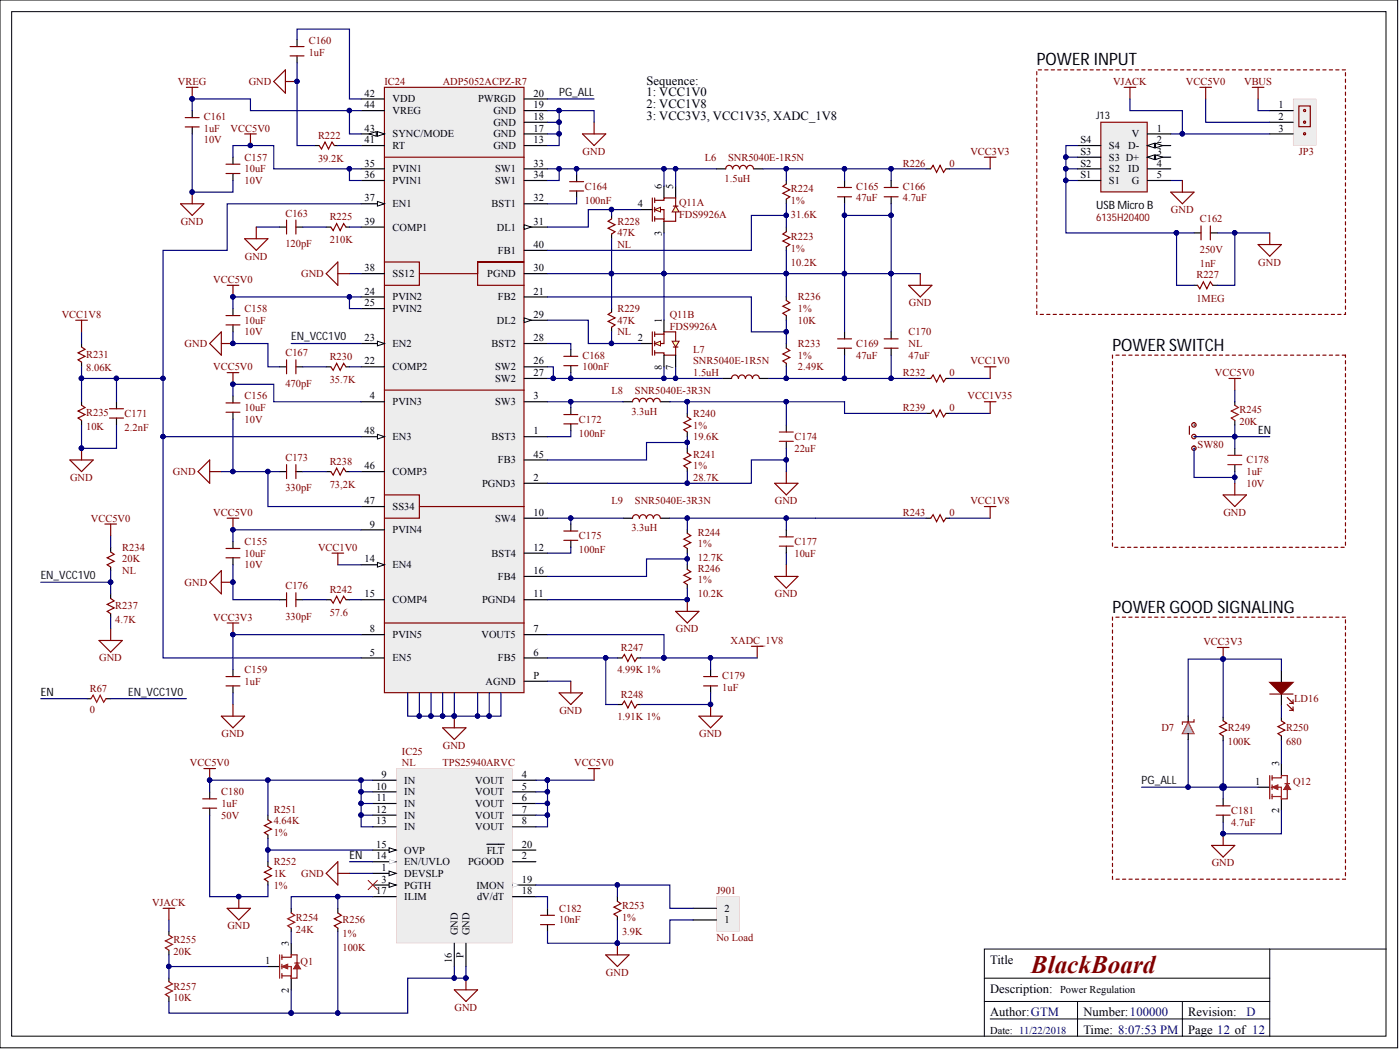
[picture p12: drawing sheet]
<svg xmlns="http://www.w3.org/2000/svg" width="305mm" height="229mm" viewBox="0 0 305 229" stroke-linecap="round" stroke-linejoin="round" font-family="sans-serif">
<defs><g id="words">
<text font-size="5.5" fill="#800000" x="224.5" y="211.8">BlackBoard</text>
<g font-size="3.7">
<text x="225.7" y="14.2">POWER INPUT</text>
<text x="242.2" y="76.3">POWER SWITCH</text>
<text x="242.2" y="133.4">POWER GOOD SIGNALING</text>
</g>
<g font-size="2.7">
<text x="140.8" y="18.4">Sequence:</text>
<text x="140.8" y="21">1: VCC1V0</text>
<text x="140.8" y="23.5">2: VCC1V8</text>
<text x="140.8" y="26">3: VCC3V3, VCC1V35, XADC_1V8</text>
<text x="215.6" y="209.8">Title</text>
<text x="215.6" y="221.2">Author:GTM</text>
<text x="215.6" y="216.2">Description:</text>
<text x="235.9" y="221.2">Number:100000</text>
<text x="258.7" y="221.2">Revision:</text>
<text x="235.9" y="225.1">Time: 8:07:53 PM</text>
<text x="258.7" y="225.1">Page 12 of 12</text>
</g>
<text font-size="2.7" fill="#000080" x="271.4" y="221.2">D</text>
<g font-size="2.5" fill="#101010">
<text x="121.7" y="20.9">PG_ALL</text>
<text x="63.4" y="74.1">EN_VCC1V0</text>
<text x="8.9" y="126.1">EN_VCC1V0</text>
<text x="27.9" y="151.4">EN_VCC1V0</text>
<text x="248.5" y="170.7">PG_ALL</text>
</g>
<g font-size="2.5">
<text x="238.7" y="45.5">USB Micro B</text>
<text x="273.9" y="94.4">EN</text>
<text x="8.9" y="151.4">EN</text>
<text x="76.1" y="186.9">EN</text>
</g>
<g font-size="2.3" fill="#800000">
<text x="67.2" y="9.6">C160</text>
<text x="67.2" y="12.2">1uF</text>
<text x="38.7" y="18.5">VREG</text>
<text x="54.1" y="18.5">GND</text>
<text x="83.7" y="18.5">IC24</text>
<text x="96.4" y="18.5">ADP5052ACPZ-R7</text>
<text x="242.3" y="18.5">VJACK</text>
<text x="258.2" y="18.5">VCC5V0</text>
<text x="270.9" y="18.5">VBUS</text>
<text x="44.4" y="28.6">1uF</text>
<text x="44.4" y="26.1">C161</text>
<text x="50.2" y="28.6">VCC5V0</text>
<text x="44.4" y="31.2">10V</text>
<text x="53.3" y="35">C157</text>
<text x="69.2" y="30.2">R222</text>
<text x="69.2" y="35.2">39.2K</text>
<text x="126.9" y="33.7">GND</text>
<text x="153.4" y="35">L6</text>
<text x="158.5" y="35">SNR5040E-1R5N</text>
<text x="211.3" y="33.7">VCC3V3</text>
<text x="282.8" y="33.7">JP3</text>
<text x="53.3" y="37.5">10uF</text>
<text x="53.3" y="40.1">10V</text>
<text x="127.3" y="41.3">C164</text>
<text x="157.8" y="39.6">1.5uH</text>
<text x="172.2" y="41.8">R224</text>
<text x="186.4" y="41.3">C165</text>
<text x="196.6" y="41.3">C166</text>
<text x="196.6" y="36.3">R226</text>
<text x="206.7" y="36.3">0</text>
<text x="62.1" y="47.2">C163</text>
<text x="71.8" y="47.9">R225</text>
<text x="127.3" y="44.4">100nF</text>
<text x="147.9" y="44.9">Q11A</text>
<text x="147.9" y="47.4">FDS9926A</text>
<text x="172.2" y="44.4">1%</text>
<text x="172.2" y="47.4">31.6K</text>
<text x="186.4" y="43.9">47uF</text>
<text x="196.6" y="43.9">4.7uF</text>
<text x="254.9" y="46.4">GND</text>
<text x="39.4" y="48.9">GND</text>
<text x="62.1" y="53.7">120pF</text>
<text x="71.8" y="53">210K</text>
<text x="134.4" y="51.5">47K</text>
<text x="134.4" y="48.9">R228</text>
<text x="172.2" y="52.2">R223</text>
<text x="238.7" y="48">6135H20400</text>
<text x="261.2" y="48.4">C162</text>
<text x="53.3" y="56.5">GND</text>
<text x="134.4" y="54">NL</text>
<text x="172.2" y="57.8">10.2K</text>
<text x="172.2" y="54.8">1%</text>
<text x="261.2" y="58.1">1nF</text>
<text x="261.2" y="55">250V</text>
<text x="273.9" y="57.8">GND</text>
<text x="46.4" y="61.6">VCC5V0</text>
<text x="65.6" y="60.3">GND</text>
<text x="173.7" y="65.4">R236</text>
<text x="260.5" y="65.7">1MEG</text>
<text x="260.5" y="60.6">R227</text>
<text x="13.4" y="69.2">VCC1V8</text>
<text x="53.3" y="70.5">10uF</text>
<text x="53.3" y="67.9">C158</text>
<text x="134.4" y="70.5">47K</text>
<text x="134.4" y="67.9">R229</text>
<text x="145.8" y="69.2">Q11B</text>
<text x="145.8" y="71.7">FDS9926A</text>
<text x="173.7" y="70.5">10K</text>
<text x="173.7" y="67.9">1%</text>
<text x="197.9" y="66.7">GND</text>
<text x="18.8" y="77.8">R231</text>
<text x="40.2" y="75.6">GND</text>
<text x="53.3" y="73">10V</text>
<text x="62.1" y="77.6">C167</text>
<text x="134.4" y="73">NL</text>
<text x="150.9" y="76.8">L7</text>
<text x="173.7" y="75.6">R233</text>
<text x="186.4" y="75.6">C169</text>
<text x="197.8" y="73">C170</text>
<text x="197.8" y="75.6">NL</text>
<text x="18.8" y="80.9">8.06K</text>
<text x="46.4" y="80.6">VCC5V0</text>
<text x="71.8" y="83.4">35.7K</text>
<text x="71.8" y="78.3">R230</text>
<text x="126.8" y="80.6">100nF</text>
<text x="126.8" y="78.1">C168</text>
<text x="150.9" y="81.9">1.5uH</text>
<text x="150.9" y="79.4">SNR5040E-1R5N</text>
<text x="173.7" y="80.6">2.49K</text>
<text x="173.7" y="78.1">1%</text>
<text x="186.4" y="78.1">47uF</text>
<text x="196.6" y="81.9">R232</text>
<text x="197.8" y="78.1">47uF</text>
<text x="206.7" y="81.9">0</text>
<text x="211.3" y="79.4">VCC1V0</text>
<text x="264.5" y="81.9">VCC5V0</text>
<text x="53.3" y="87">C156</text>
<text x="53.3" y="89.5">10uF</text>
<text x="62.1" y="84.2">470pF</text>
<text x="133.1" y="85.7">L8</text>
<text x="138.2" y="85.7">SNR5040E-3R3N</text>
<text x="196.6" y="89.5">R239</text>
<text x="206.7" y="89.5">0</text>
<text x="210.7" y="87">VCC1V35</text>
<text x="18.8" y="93.6">10K</text>
<text x="18.8" y="90.5">R235</text>
<text x="27.1" y="93.8">2.2nF</text>
<text x="27.1" y="90.8">C171</text>
<text x="53.3" y="92">10V</text>
<text x="126" y="95.1">100nF</text>
<text x="126" y="92">C172</text>
<text x="137.5" y="90.3">3.3uH</text>
<text x="150.9" y="90.8">R240</text>
<text x="150.9" y="93.3">1%</text>
<text x="150.9" y="95.8">19.6K</text>
<text x="173" y="95.8">C174</text>
<text x="269.8" y="90">R245</text>
<text x="269.9" y="92.5">20K</text>
<text x="62.1" y="100.4">C173</text>
<text x="71.8" y="101.2">R238</text>
<text x="150.9" y="99.6">R241</text>
<text x="173" y="98.4">22uF</text>
<text x="260.7" y="97.6">SW80</text>
<text x="271.4" y="100.9">C178</text>
<text x="15.3" y="104.7">GND</text>
<text x="37.7" y="103.4">GND</text>
<text x="62.1" y="107">330pF</text>
<text x="71.8" y="106.2">73,2K</text>
<text x="150.9" y="104.7">28.7K</text>
<text x="150.9" y="102.2">1%</text>
<text x="271.4" y="103.4">1uF</text>
<text x="271.4" y="106">10V</text>
<text x="19.8" y="113.6">VCC5V0</text>
<text x="46.4" y="112.3">VCC5V0</text>
<text x="133.1" y="109.8">L9</text>
<text x="138.2" y="109.8">SNR5040E-3R3N</text>
<text x="168.7" y="109.8">GND</text>
<text x="196.6" y="112.3">R243</text>
<text x="206.7" y="112.3">0</text>
<text x="211.3" y="109.8">VCC1V8</text>
<text x="266.3" y="112.3">GND</text>
<text x="26.6" y="119.9">R234</text>
<text x="53.3" y="118.7">C155</text>
<text x="69.2" y="119.9">VCC1V0</text>
<text x="126" y="117.4">C175</text>
<text x="137.5" y="115.6">3.3uH</text>
<text x="151.9" y="116.6">R244</text>
<text x="151.9" y="119.2">1%</text>
<text x="173" y="118.7">C177</text>
<text x="26.6" y="122.5">20K</text>
<text x="26.6" y="125">NL</text>
<text x="53.3" y="121.2">10uF</text>
<text x="53.3" y="123.7">10V</text>
<text x="126" y="120.4">100nF</text>
<text x="151.9" y="124.5">R246</text>
<text x="151.9" y="122.2">12.7K</text>
<text x="173" y="121.2">10uF</text>
<text x="40.2" y="127.5">GND</text>
<text x="62.1" y="128.3">C176</text>
<text x="71.8" y="129">R242</text>
<text x="151.9" y="130.1">10.2K</text>
<text x="151.9" y="127">1%</text>
<text x="168.7" y="130.1">GND</text>
<text x="25.1" y="135.6">4.7K</text>
<text x="25.1" y="132.6">R237</text>
<text x="46.4" y="135.1">VCC3V3</text>
<text x="62.1" y="134.9">330pF</text>
<text x="71.8" y="134.1">57.6</text>
<text x="147.1" y="137.7">GND</text>
<text x="135.2" y="141.7">R247</text>
<text x="159.1" y="140.2">XADC_1V8</text>
<text x="262" y="140.5">VCC3V3</text>
<text x="21.6" y="144">GND</text>
<text x="53.3" y="149.1">1uF</text>
<text x="53.3" y="146.5">C159</text>
<text x="134.4" y="146.5">4.99K 1%</text>
<text x="157.2" y="147.8">C179</text>
<text x="19.5" y="155.2">0</text>
<text x="19.5" y="150.6">R67</text>
<text x="121.8" y="155.4">GND</text>
<text x="135.2" y="151.9">R248</text>
<text x="157.2" y="150.3">1uF</text>
<text x="281.8" y="152.9">LD16</text>
<text x="48.2" y="160.5">GND</text>
<text x="134.4" y="156.7">1.91K 1%</text>
<text x="152.2" y="160.5">GND</text>
<text x="252.9" y="159.2">D7</text>
<text x="267.3" y="159.2">R249</text>
<text x="280" y="159.2">R250</text>
<text x="41.3" y="166.8">VCC5V0</text>
<text x="87.5" y="164.3">IC25</text>
<text x="87.5" y="166.8">NL</text>
<text x="96.4" y="166.8">TPS25940ARVC</text>
<text x="96.4" y="163">GND</text>
<text x="125" y="166.8">VCC5V0</text>
<text x="267.3" y="162.3">100K</text>
<text x="280" y="162.3">680</text>
<text x="48.2" y="173.2">C180</text>
<text x="281.5" y="170.9">Q12</text>
<text x="48.2" y="178.2">50V</text>
<text x="48.2" y="175.7">1uF</text>
<text x="59.6" y="179.5">4.64K</text>
<text x="59.6" y="177">R251</text>
<text x="268.1" y="179.8">4.7uF</text>
<text x="268.1" y="177.2">C181</text>
<text x="59.6" y="182">1%</text>
<text x="59.6" y="190.9">1K</text>
<text x="59.6" y="188.4">R252</text>
<text x="65.6" y="190.9">GND</text>
<text x="263.8" y="188.6">GND</text>
<text x="33.1" y="197.2">VJACK</text>
<text x="59.6" y="193.4">1%</text>
<text x="156" y="194.7">J901</text>
<text x="49.5" y="202.3">GND</text>
<text x="64.4" y="203.1">24K</text>
<text x="64.4" y="200.5">R254</text>
<text x="74.6" y="201">R256</text>
<text x="121.7" y="201">10nF</text>
<text x="121.7" y="198.5">C182</text>
<text x="135.4" y="203.6">3.9K</text>
<text x="135.4" y="198">R253</text>
<text x="135.4" y="200.5">1%</text>
<text x="37.8" y="207.9">20K</text>
<text x="37.8" y="205.4">R255</text>
<text x="74.6" y="207.1">100K</text>
<text x="74.6" y="204.1">1%</text>
<text x="156" y="204.9">No Load</text>
<text x="37.8" y="215.5">R257</text>
<text x="65.4" y="210.2">Q1</text>
<text x="131.9" y="212.5">GND</text>
<text x="37.8" y="218">10K</text>
<text x="99" y="220.1">GND</text>
</g>
<g font-size="2.3">
<text x="79.4" y="21">42</text>
<text x="79.4" y="23.6">44</text>
<text x="85.5" y="22.3">VDD</text>
<text x="104.1" y="22.3">PWRGD</text>
<text x="116.2" y="23.6">19</text>
<text x="116.2" y="21">20</text>
<text x="278.3" y="23.6">1</text>
<text x="79.4" y="28.6">43</text>
<text x="85.5" y="29.9">SYNC/MODE</text>
<text x="85.5" y="24.8">VREG</text>
<text x="107.4" y="29.9">GND</text>
<text x="107.4" y="27.4">GND</text>
<text x="107.4" y="24.8">GND</text>
<text x="116.2" y="28.6">17</text>
<text x="116.2" y="26.1">18</text>
<text x="238.7" y="26">J13</text>
<text x="246.4" y="29.9">V</text>
<text x="251.8" y="28.6">1</text>
<text x="278.3" y="26.1">2</text>
<text x="278.3" y="28.6">3</text>
<text x="79.4" y="31.2">41</text>
<text x="85.5" y="32.5">RT</text>
<text x="107.4" y="32.5">GND</text>
<text x="116.2" y="31.2">13</text>
<text x="235.2" y="33.7">S3</text>
<text x="235.2" y="31.2">S4</text>
<text x="241.4" y="35">S3 D+</text>
<text x="241.4" y="32.5">S4</text>
<text x="245.6" y="32.5">D-</text>
<text x="251.8" y="31.2">2</text>
<text x="251.8" y="33.7">3</text>
<text x="79.4" y="36.3">35</text>
<text x="79.4" y="38.8">36</text>
<text x="85.5" y="37.5">PVIN1</text>
<text x="85.5" y="40.1">PVIN1</text>
<text x="107.8" y="37.5">SW1</text>
<text x="107.8" y="40.1">SW1</text>
<text x="116.2" y="36.3">33</text>
<text x="116.2" y="38.8">34</text>
<text x="144.1" y="41.1" transform="rotate(-90 144.1 41.1)">6</text>
<text x="146.6" y="41.1" transform="rotate(-90 146.6 41.1)">5</text>
<text x="235.2" y="38.8">S1</text>
<text x="235.2" y="36.3">S2</text>
<text x="241.4" y="40.1">S1</text>
<text x="241.4" y="37.5">S2</text>
<text x="245.6" y="37.5">ID</text>
<text x="246.4" y="40.1">G</text>
<text x="251.8" y="36.3">4</text>
<text x="251.8" y="38.8">5</text>
<text x="79.4" y="43.9">37</text>
<text x="85.5" y="45.1">EN1</text>
<text x="107" y="45.1">BST1</text>
<text x="116.2" y="43.9">32</text>
<text x="138.9" y="45.1">4</text>
<text x="79.4" y="48.9">39</text>
<text x="85.5" y="50.2">COMP1</text>
<text x="108.2" y="50.2">DL1</text>
<text x="116.2" y="48.9">31</text>
<text x="144.1" y="51.3" transform="rotate(-90 144.1 51.3)">3</text>
<text x="79.4" y="59.1">38</text>
<text x="108.4" y="55.3">FB1</text>
<text x="116.2" y="59.1">30</text>
<text x="116.2" y="54">40</text>
<text x="79.4" y="64.1">24</text>
<text x="85.5" y="65.4">PVIN2</text>
<text x="85.5" y="60.3">SS12</text>
<text x="106.1" y="60.3">PGND</text>
<text x="108.4" y="65.4">FB2</text>
<text x="116.2" y="64.1">21</text>
<text x="79.4" y="66.7">25</text>
<text x="85.5" y="67.9">PVIN2</text>
<text x="108.2" y="70.5">DL2</text>
<text x="116.2" y="69.2">29</text>
<text x="144.1" y="70.2" transform="rotate(-90 144.1 70.2)">1</text>
<text x="79.4" y="74.3">23</text>
<text x="85.5" y="75.6">EN2</text>
<text x="107" y="75.6">BST2</text>
<text x="116.2" y="74.3">28</text>
<text x="138.9" y="74.3">2</text>
<text x="79.4" y="79.4">22</text>
<text x="85.5" y="80.6">COMP2</text>
<text x="107.8" y="80.6">SW2</text>
<text x="107.8" y="83.2">SW2</text>
<text x="116.2" y="79.4">26</text>
<text x="116.2" y="81.9">27</text>
<text x="144.1" y="80.5" transform="rotate(-90 144.1 80.5)">8</text>
<text x="146.6" y="80.5" transform="rotate(-90 146.6 80.5)">7</text>
<text x="80.5" y="87">4</text>
<text x="85.5" y="88.2">PVIN3</text>
<text x="107.8" y="88.2">SW3</text>
<text x="116.2" y="87">3</text>
<text x="79.4" y="94.6">48</text>
<text x="85.5" y="95.8">EN3</text>
<text x="107" y="95.8">BST3</text>
<text x="116.2" y="94.6">1</text>
<text x="108.4" y="100.9">FB3</text>
<text x="116.2" y="99.6">45</text>
<text x="79.4" y="102.2">46</text>
<text x="85.5" y="103.4">COMP3</text>
<text x="105" y="106">PGND3</text>
<text x="116.2" y="104.7">2</text>
<text x="79.4" y="109.8">47</text>
<text x="85.5" y="111">SS34</text>
<text x="107.8" y="113.6">SW4</text>
<text x="116.2" y="112.3">10</text>
<text x="80.5" y="114.8">9</text>
<text x="85.5" y="116.1">PVIN4</text>
<text x="116.2" y="119.9">12</text>
<text x="79.4" y="122.5">14</text>
<text x="85.5" y="123.7">EN4</text>
<text x="107" y="121.2">BST4</text>
<text x="116.2" y="125">16</text>
<text x="79.4" y="130.1">15</text>
<text x="85.5" y="131.3">COMP4</text>
<text x="105" y="131.3">PGND4</text>
<text x="108.4" y="126.3">FB4</text>
<text x="116.2" y="130.1">11</text>
<text x="80.5" y="137.7">8</text>
<text x="116.2" y="137.7">7</text>
<text x="80.5" y="142.7">5</text>
<text x="85.5" y="138.9">PVIN5</text>
<text x="104.8" y="138.9">VOUT5</text>
<text x="116.2" y="142.7">6</text>
<text x="85.5" y="144">EN5</text>
<text x="105.7" y="149.1">AGND</text>
<text x="108.4" y="144">FB5</text>
<text x="116.2" y="147.8">P</text>
<text x="278.5" y="166.8" transform="rotate(-90 278.5 166.8)">3</text>
<text x="81.9" y="171.9">10</text>
<text x="83.1" y="169.4">9</text>
<text x="88" y="170.6">IN</text>
<text x="88" y="173.2">IN</text>
<text x="103.5" y="170.6">VOUT</text>
<text x="103.5" y="173.2">VOUT</text>
<text x="113.6" y="169.4">4</text>
<text x="113.6" y="171.9">5</text>
<text x="273.3" y="170.9">1</text>
<text x="81.9" y="177">12</text>
<text x="81.9" y="179.5">13</text>
<text x="82" y="174.4">11</text>
<text x="88" y="175.7">IN</text>
<text x="88" y="178.2">IN</text>
<text x="103.5" y="178.2">VOUT</text>
<text x="103.5" y="175.7">VOUT</text>
<text x="113.6" y="177">7</text>
<text x="113.6" y="179.5">8</text>
<text x="113.6" y="174.4">6</text>
<text x="278.5" y="177.1" transform="rotate(-90 278.5 177.1)">2</text>
<text x="81.9" y="184.6">15</text>
<text x="88" y="180.8">IN</text>
<text x="88" y="185.8">OVP</text>
<text x="103.5" y="180.8">VOUT</text>
<text x="106" y="185.8">FLT</text>
<text x="113.6" y="184.6">20</text>
<text x="81.9" y="187.1">14</text>
<text x="83.1" y="189.6">1</text>
<text x="88" y="188.4">EN/UVLO</text>
<text x="88" y="190.9">DEVSLP</text>
<text x="101.9" y="188.4">PGOOD</text>
<text x="113.6" y="187.1">2</text>
<text x="81.9" y="194.7">17</text>
<text x="83.1" y="192.2">3</text>
<text x="88" y="196">ILIM</text>
<text x="88" y="193.4">PGTH</text>
<text x="103.7" y="193.4">IMON</text>
<text x="103.9" y="196">dV/dT</text>
<text x="113.6" y="192.2">19</text>
<text x="113.6" y="194.7">18</text>
<text x="99.7" y="203.6" transform="rotate(-90 99.7 203.6)">GND</text>
<text x="102.2" y="203.6" transform="rotate(-90 102.2 203.6)">GND</text>
<text x="157.7" y="201">1</text>
<text x="157.7" y="198.5">2</text>
<text x="57.7" y="209.9">1</text>
<text x="62.9" y="205.9" transform="rotate(-90 62.9 205.9)">3</text>
<text x="98.4" y="209.7" transform="rotate(-90 98.4 209.7)">16</text>
<text x="100.9" y="208.7" transform="rotate(-90 100.9 208.7)">P</text>
<text x="62.9" y="216.1" transform="rotate(-90 62.9 216.1)">2</text>
<text x="230.8" y="216.3">Power Regulation</text>
<text x="215.6" y="225.1">Date: 11/22/2018</text>
</g>
</g></defs>
<path d="M0 0h304.3v228.1h-304.3zM2.5 2.5h299.3v223.1h-299.3z" fill="none" stroke="#000" stroke-width=".22"/>
<circle cx="266.3" cy="171.4" r=".48" fill="#000080"/>
<circle cx="266.3" cy="171.4" r=".48" fill="none" stroke="#000080" stroke-width=".22"/>
<path d="M214.3 213h62.1M214.3 218h62.1M234.6 218v7.6M257.4 218v7.6M276.4 206.6h-62.1v19M301.8 206.6h-25.4v19M215.6 221.8h60.8" fill="none" stroke="#000" stroke-width=".22"/>
<path d="M83.8 19.1h30.2v131.6h-30.2z" fill="#ededed"/>
<path d="M83.6 18.9v132h30.6v-132zM83.8 19.1h30.2v131.6h-30.2z" fill="#800000"/>
<g fill="none" stroke="#000" stroke-width=".25">
<path d="M114.1 31.7h5.1M78.6 87.5h5.1M114.1 95.1h5.1M114.1 87.5h5.1M78.6 115.4h5.1M114.1 105.2h5.1M114.1 112.8h5.1M78.6 138.2h5.1M78.6 123h5.1M114.1 138.2h5.1M114.1 130.6h5.1M114.1 120.4h5.1"/>
<path d="M78.6 143.2h5.1M114.1 143.2h5.1"/>
</g>
<path d="M82.2 122.5l1.5 .5-1.5 .5z" fill="#fff"/>
<path d="M82.2 122.5l1.5 .5-1.5 .5z" fill="none" stroke="#000" stroke-width=".22"/>
<path d="M114.1 29.2h5.1M114.1 26.6h5.1M114.1 24.1h5.1M114.1 21.5h5.1M78.6 79.9h5.1M78.6 74.8h5.1M114.1 64.7h5.1M78.6 130.6h5.1M114.1 125.5h5.1" fill="none" stroke="#000" stroke-width=".25"/>
<path d="M82.2 74.3l1.5 .5-1.5 .5z" fill="#fff"/>
<path d="M82.2 74.3l1.5 .5-1.5 .5z" fill="none" stroke="#000" stroke-width=".22"/>
<path d="M78.6 64.7h5.1M78.6 67.2h5.1M114.1 79.9h5.1M114.1 74.8h5.1M114.1 69.7h5.1M114.1 82.4h5.1" fill="none" stroke="#000" stroke-width=".25"/>
<path d="M114.1 69.2l1.5 .5-1.5 .5z" fill="#fff"/>
<path d="M114.1 69.2l1.5 .5-1.5 .5z" fill="none" stroke="#000" stroke-width=".22"/>
<path d="M114.1 59.6h5.1M114.1 49.4h5.1" fill="none" stroke="#000" stroke-width=".25"/>
<path d="M114.1 48.9l1.5 .5-1.5 .5z" fill="#fff"/>
<path d="M114.1 48.9l1.5 .5-1.5 .5z" fill="none" stroke="#000" stroke-width=".22"/>
<path d="M78.6 36.8h5.1M78.6 39.3h5.1M114.1 36.8h5.1M114.1 39.3h5.1M78.6 44.4h5.1M114.1 44.4h5.1" fill="none" stroke="#000" stroke-width=".25"/>
<path d="M82.2 43.9l1.5 .5-1.5 .5z" fill="#fff"/>
<path d="M82.2 43.9l1.5 .5-1.5 .5z" fill="none" stroke="#000" stroke-width=".22"/>
<path d="M78.6 31.7h5.1M78.6 21.5h5.1M78.6 29.2h5.1M78.6 59.6h5.1M78.6 49.4h5.1M114.1 54.5h5.1" fill="none" stroke="#000" stroke-width=".25"/>
<path d="M82.2 28.6l1.5 .6-1.5 .5z" fill="#fff"/>
<path d="M82.2 28.6l1.5 .6-1.5 .5z" fill="none" stroke="#000" stroke-width=".22"/>
<path d="M80.4 29.2l1.5-.6v1.1z" fill="#fff"/>
<path d="M80.4 29.2l1.5-.6v1.1z" fill="none" stroke="#000" stroke-width=".22"/>
<path d="M78.6 24.1h5.1M78.6 95.1h5.1M78.6 102.7h5.1M78.6 110.3h5.1M114.1 100.1h5.1" fill="none" stroke="#000" stroke-width=".25"/>
<path d="M82.2 94.6l1.5 .5-1.5 .5z" fill="#fff"/>
<path d="M82.2 94.6l1.5 .5-1.5 .5z" fill="none" stroke="#000" stroke-width=".22"/>
<g fill="none" stroke="#000" stroke-width=".25">
<path d="M50.7 34.2v1.5M50.7 37.8v1.5M68.5 31.7h1M72.8 31.7h.7M125.5 38v1.6M156 36.8h2M164.1 36.8h2M171.2 39.3v.8M183.9 39.3v1.5M194 39.3v1.5M125.5 41.6v1.5M171.2 43.4v1"/>
<path d="M171.2 49.4v1.1M171.2 53.7v.8M183.9 42.8v1.6M194 42.8v1.6M50.7 67.2v1.5M50.7 70.7v1.6M183.9 72.3v1.5M183.9 75.8v1.5M50.7 86.2v1.5M50.7 89.7v1.6M157.2 82.4h2.1M165.4 82.4h2"/>
<path d="M50.7 117.9v1.5M50.7 121.4v1.6M114.1 148.3h5.1"/>
</g>
<g fill="none" stroke="#800000" stroke-width=".25">
<path d="M49.2 35.7h3M49.2 37.8h3M69.5 31.7l.5 .8 .8-1.6 .7 1.6 .8-1.6 .5 .8M83.7 34.2h30.4M124 39.6h3.1M159.5 36.8a.74 .74 0 0 0-.8-.8 .74 .74 0 0 0-.7 .8M161 36.8a.74 .74 0 0 0-.7-.8 .74 .74 0 0 0-.8 .8M162.5 36.8a.74 .74 0 0 0-.7-.8 .74 .74 0 0 0-.8 .8M164 36.8a.74 .74 0 0 0-.7-.8 .74 .74 0 0 0-.7 .8M83.7 57h7.6v5.1h-7.6M91.3 59.6h12.7v-2.6h10.1h-10.1v5.1h10.1M124 41.6h3.1"/>
<path d="M171.2 40.1l-.8 .5 1.6 .7-1.6 .8 1.6 .7-.8 .6M171.2 50.5l-.8 .5 1.6 .7-1.6 .8 1.6 .7-.8 .5M182.4 40.8h3M182.4 42.8h3M192.5 40.8h3M192.5 42.8h3M49.2 68.7h3M49.2 70.7h3M182.4 75.8h3M182.4 73.8h3M49.2 87.7h3M49.2 89.7h3"/>
<path d="M83.7 84.9h30.4M160.7 82.4a.74 .74 0 0 0-.7-.8 .74 .74 0 0 0-.7 .8M162.3 82.4a.74 .74 0 0 0-.8-.8 .74 .74 0 0 0-.7 .8M163.8 82.4a.74 .74 0 0 0-.8-.8 .74 .74 0 0 0-.7 .8M165.3 82.4a.74 .74 0 0 0-.7-.8 .74 .74 0 0 0-.8 .8M49.2 119.4h3M83.7 107.8h7.6v5h-7.6M91.3 110.3h22.8M49.2 121.4h3M83.7 135.6h30.4"/>
</g>
<path d="M147.1 79.9v2.5" fill="none" stroke="#000080" stroke-width=".25"/>
<circle cx="147.1" cy="82.4" r=".48" fill="#000080"/>
<circle cx="147.1" cy="82.4" r=".48" fill="none" stroke="#000080" stroke-width=".22"/>
<path d="M144.6 79.9v2.5" fill="none" stroke="#000080" stroke-width=".25"/>
<circle cx="144.5" cy="82.4" r=".48" fill="#000080"/>
<circle cx="144.5" cy="82.4" r=".48" fill="none" stroke="#000080" stroke-width=".22"/>
<path d="M183.9 44.4v2.5h10.1v-2.5" fill="none" stroke="#000080" stroke-width=".25"/>
<circle cx="183.8" cy="46.9" r=".48" fill="#000080"/>
<circle cx="183.8" cy="46.9" r=".48" fill="none" stroke="#000080" stroke-width=".22"/>
<circle cx="194" cy="46.9" r=".48" fill="#000080"/>
<circle cx="194" cy="46.9" r=".48" fill="none" stroke="#000080" stroke-width=".22"/>
<path d="M124.3 76.1v1.5M124.3 79.6v1.5M133.1 67.2v.7M133.1 71.2v1.1M171.2 64.7v.7M171.2 68.7v1M171.2 74.8v1M171.2 79.1v.8M135.7 87.5h2M143.8 87.5h2M135.7 112.8h2M143.8 112.8h2" fill="none" stroke="#000" stroke-width=".25"/>
<g fill="none" stroke="#800000" stroke-width=".25">
<path d="M122.8 79.6h3M122.8 77.6h3M133.1 67.9l-.7 .6 1.5 .7-1.5 .8 1.5 .7-.8 .5M171.2 75.8l.8 .5-1.6 .8 1.6 .7-1.6 .8 .8 .5M171.2 65.4l.8 .5-1.6 .8 1.6 .7-1.6 .8 .8 .5M139.2 87.5a.74 .74 0 0 0-.8-.8 .74 .74 0 0 0-.7 .8M140.7 87.5a.74 .74 0 0 0-.7-.8 .74 .74 0 0 0-.8 .8M142.2 87.5a.74 .74 0 0 0-.7-.8 .74 .74 0 0 0-.7 .8M143.7 87.5a.74 .74 0 0 0-.7-.8 .74 .74 0 0 0-.7 .8M139.2 112.8a.74 .74 0 0 0-.8-.7 .74 .74 0 0 0-.7 .7M140.7 112.8a.74 .74 0 0 0-.7-.7 .74 .74 0 0 0-.8 .7M142.2 112.8a.74 .74 0 0 0-.7-.7 .74 .74 0 0 0-.7 .7"/>
<path d="M143.7 112.8a.74 .74 0 0 0-.7-.7 .74 .74 0 0 0-.7 .7"/>
</g>
<path d="M171.2 112.8v2.6" fill="none" stroke="#000080" stroke-width=".25"/>
<circle cx="171.2" cy="112.8" r=".48" fill="#000080"/>
<circle cx="171.2" cy="112.8" r=".48" fill="none" stroke="#000080" stroke-width=".22"/>
<g fill="none" stroke="#000" stroke-width=".25">
<path d="M124.3 88.7v1.6M124.3 92.3v1.5M149.6 90v.8M149.6 94.1v1M149.6 97.6v1M124.3 114.1v1.5M124.3 117.6v1.6M149.6 101.9v.8M149.6 115.4v.7M149.6 119.4v1M149.6 123v1M149.6 127.3v.7"/>
<path d="M134.4 143.2h1M134.4 153.4h1M138.7 143.2h.8M138.7 153.4h.8M154.7 145.8v1.5M154.7 149.3v1.6"/>
</g>
<path d="M122.8 92.3h3M122.8 90.3h3M149.6 90.8l.8 .5-1.5 .7 1.5 .8-1.5 .8 .7 .5M149.6 98.6l.8 .5-1.5 .8 1.5 .8-1.5 .7 .7 .5M122.8 117.6h3M122.8 115.6h3M149.6 116.1l.8 .5-1.5 .8 1.5 .7-1.5 .8 .7 .5M149.6 124l.8 .5-1.5 .7 1.5 .8-1.5 .8 .7 .5M135.4 143.2l.5-.7 .8 1.5 .8-1.5 .7 1.5 .5-.8M135.4 153.4l.5-.8 .8 1.5 .8-1.5 .7 1.5 .5-.7M153.2 147.3h3M153.2 149.3h3" fill="none" stroke="#800000" stroke-width=".25"/>
<path d="M171.2 120.4v2.6M131.9 143.2v10.2h2.5" fill="none" stroke="#000080" stroke-width=".25"/>
<circle cx="131.9" cy="143.2" r=".48" fill="#000080"/>
<circle cx="131.9" cy="143.2" r=".48" fill="none" stroke="#000080" stroke-width=".22"/>
<path d="M139.5 143.2h5.1" fill="none" stroke="#000080" stroke-width=".25"/>
<circle cx="144.5" cy="143.2" r=".48" fill="#000080"/>
<circle cx="144.5" cy="143.2" r=".48" fill="none" stroke="#000080" stroke-width=".22"/>
<path d="M154.7 150.9v2.5h-15.2" fill="none" stroke="#000080" stroke-width=".25"/>
<circle cx="154.7" cy="153.4" r=".48" fill="#000080"/>
<circle cx="154.7" cy="153.4" r=".48" fill="none" stroke="#000080" stroke-width=".22"/>
<g fill="none" stroke="#000" stroke-width=".25">
<path d="M64.7 8.6v1.5M64.7 12.2v1.5M41.8 24.1v1.5M41.8 27.6v1.6M60.9 49.4h1.5M64.4 49.4h1.5M71 49.4h1M75.3 49.4h.8M60.9 79.9h1.5M64.4 79.9h1.5M71 79.9h1M75.3 79.9h.8"/>
<path d="M50.7 145.8v1.5M50.7 149.3v1.6"/>
</g>
<path d="M63.2 10.1h3M63.2 12.2h3M40.3 25.6h3.1M40.3 27.6h3.1M62.4 47.9v3.1M64.4 47.9v3.1M72 49.4l.5 .8 .8-1.5 .8 1.5 .7-1.5 .5 .7M62.4 78.3v3.1M64.4 78.3v3.1M72 79.9l.5 .7 .8-1.5 .8 1.5 .7-1.5 .5 .8M49.2 147.3h3M49.2 149.3h3" fill="none" stroke="#800000" stroke-width=".25"/>
<path d="M55.8 49.4h5.1M65.9 49.4h5.1M76.1 49.4h2.5M50.7 72.3v2.5h7.6v5.1h2.6M65.9 79.9h5.1M76.1 79.9h2.5" fill="none" stroke="#000080" stroke-width=".25"/>
<circle cx="50.7" cy="74.8" r=".48" fill="#000080"/>
<circle cx="50.7" cy="74.8" r=".48" fill="none" stroke="#000080" stroke-width=".22"/>
<g fill="none" stroke="#000" stroke-width=".25">
<path d="M17.8 74.8v.8M17.8 78.8v1.1M17.8 87.5v.7M17.8 91.5v1M25.4 87.5v1.5M25.4 91v1.5M60.9 102.7h1.5M64.4 102.7h1.5M71 102.7h1M75.3 102.7h.8M60.9 130.6h1.5M64.4 130.6h1.5"/>
<path d="M71 130.6h1M75.3 130.6h.8"/>
</g>
<path d="M17.8 75.6l.7 .5-1.5 .7 1.5 .8-1.5 .7 .8 .5M17.8 88.2l.7 .5-1.5 .8 1.5 .8-1.5 .7 .8 .5M23.8 91h3.1M23.8 89h3.1M62.4 101.2v3M64.4 101.2v3M72 102.7l.5 .7 .8-1.5 .8 1.5 .7-1.5 .5 .8M62.4 129v3.1M64.4 129v3.1M72 130.6l.5 .7 .8-1.5 .8 1.5 .7-1.5 .5 .8" fill="none" stroke="#800000" stroke-width=".25"/>
<path d="M76.1 59.6h2.5M17.8 72.3v2.5M25.4 82.4v5.1M65.9 102.7h5.1M76.1 102.7h2.5M65.9 130.6h5.1M76.1 130.6h2.5" fill="none" stroke="#000080" stroke-width=".25"/>
<circle cx="25.3" cy="82.4" r=".48" fill="#000080"/>
<circle cx="25.3" cy="82.4" r=".48" fill="none" stroke="#000080" stroke-width=".22"/>
<path d="M17.8 82.4v5.1" fill="none" stroke="#000080" stroke-width=".25"/>
<circle cx="17.7" cy="82.4" r=".48" fill="#000080"/>
<circle cx="17.7" cy="82.4" r=".48" fill="none" stroke="#000080" stroke-width=".22"/>
<path d="M17.8 92.5v5.1" fill="none" stroke="#000080" stroke-width=".25"/>
<circle cx="17.7" cy="97.6" r=".48" fill="#000080"/>
<circle cx="17.7" cy="97.6" r=".48" fill="none" stroke="#000080" stroke-width=".22"/>
<path d="M35.5 95.1h43.1" fill="none" stroke="#000080" stroke-width=".25"/>
<circle cx="35.5" cy="95" r=".48" fill="#000080"/>
<circle cx="35.5" cy="95" r=".48" fill="none" stroke="#000080" stroke-width=".22"/>
<path d="M91.3 150.9v5" fill="none" stroke="#000080" stroke-width=".25"/>
<circle cx="91.3" cy="155.9" r=".48" fill="#000080"/>
<circle cx="91.3" cy="155.9" r=".48" fill="none" stroke="#000080" stroke-width=".22"/>
<path d="M93.8 150.9v5" fill="none" stroke="#000080" stroke-width=".25"/>
<circle cx="93.8" cy="155.9" r=".48" fill="#000080"/>
<circle cx="93.8" cy="155.9" r=".48" fill="none" stroke="#000080" stroke-width=".22"/>
<path d="M96.4 150.9v5" fill="none" stroke="#000080" stroke-width=".25"/>
<circle cx="96.3" cy="155.9" r=".48" fill="#000080"/>
<circle cx="96.3" cy="155.9" r=".48" fill="none" stroke="#000080" stroke-width=".22"/>
<path d="M98.9 150.9v5" fill="none" stroke="#000080" stroke-width=".25"/>
<circle cx="98.9" cy="155.9" r=".48" fill="#000080"/>
<circle cx="98.9" cy="155.9" r=".48" fill="none" stroke="#000080" stroke-width=".22"/>
<path d="M104 150.9v5" fill="none" stroke="#000080" stroke-width=".25"/>
<circle cx="104" cy="155.9" r=".48" fill="#000080"/>
<circle cx="104" cy="155.9" r=".48" fill="none" stroke="#000080" stroke-width=".22"/>
<path d="M106.5 150.9v5" fill="none" stroke="#000080" stroke-width=".25"/>
<circle cx="106.5" cy="155.9" r=".48" fill="#000080"/>
<circle cx="106.5" cy="155.9" r=".48" fill="none" stroke="#000080" stroke-width=".22"/>
<path d="M273.9 171.4h2.5M279 166.3v2.6M279 173.9v2.6" fill="none" stroke="#000" stroke-width=".25"/>
<path d="M276.4 168.9v5M276.9 169.4h2.1v-.5h1.2v5h-1.2v-.5h-2.1M276.9 171.4h2.1v2.5M276.9 168.9v1M276.9 170.9v1M276.9 172.9v1" fill="none" stroke="#bf0000" stroke-width=".25"/>
<path d="M276.9 171.4l1.3-.5v1z" fill="#bf0000"/>
<path d="M276.9 171.4l1.3-.5v1z" fill="none" stroke="#bf0000" stroke-width=".22"/>
<path d="M280.2 170.6l.8 1.3h-1.5z" fill="#bf0000"/>
<path d="M280.2 170.6l.8 1.3h-1.5z" fill="none" stroke="#bf0000" stroke-width=".22"/>
<path d="M279.7 170.6h1.1" fill="none" stroke="#bf0000" stroke-width=".25"/>
<path d="M279 146v2.6M279 151.1v2.5" fill="none" stroke="#000" stroke-width=".25"/>
<path d="M276.4 151.1h5.1" fill="none" stroke="#800000" stroke-width=".25"/>
<path d="M276.4 148.6h5.1l-2.5 2.5z" fill="#800000"/>
<path d="M266.3 156.9l.8 .5-1.6 .8 1.6 .8-1.6 .7 .8 .5M276.4 148.6h5.1l-2.5 2.5zM280.2 151.9l1.3 1.2v-.7M280.2 153.4l1.3 1.3v-.8M280.8 153.1h.7M280.8 154.7h.7M264.8 175.4h3M264.8 177.5h3" fill="none" stroke="#800000" stroke-width=".25"/>
<path d="M266.3 156.2v.7M266.3 160.2v1M266.3 173.9v1.5M266.3 177.5v1.5" fill="none" stroke="#000" stroke-width=".25"/>
<path d="M266.3 179v2.5" fill="none" stroke="#000080" stroke-width=".25"/>
<circle cx="266.3" cy="181.5" r=".48" fill="#000080"/>
<circle cx="266.3" cy="181.5" r=".48" fill="none" stroke="#000080" stroke-width=".22"/>
<path d="M266.3 161.2v12.7" fill="none" stroke="#000080" stroke-width=".25"/>
<circle cx="266.3" cy="171.4" r=".74" fill="#000080"/>
<circle cx="266.3" cy="171.4" r=".74" fill="none" stroke="#000080" stroke-width=".22"/>
<path d="M279 156.2v.7M279 160.2v1" fill="none" stroke="#000" stroke-width=".25"/>
<path d="M279 156.9l.7 .5-1.5 .8 1.5 .8-1.5 .7 .8 .5" fill="none" stroke="#800000" stroke-width=".25"/>
<path d="M258.7 161v10.4M279 161.2v5.1" fill="none" stroke="#000080" stroke-width=".25"/>
<circle cx="258.7" cy="171.4" r=".48" fill="#000080"/>
<circle cx="258.7" cy="171.4" r=".48" fill="none" stroke="#000080" stroke-width=".22"/>
<path d="M183.9 36.8v2.5" fill="none" stroke="#000080" stroke-width=".25"/>
<circle cx="183.8" cy="36.7" r=".48" fill="#000080"/>
<circle cx="183.8" cy="36.7" r=".48" fill="none" stroke="#000080" stroke-width=".22"/>
<path d="M17.8 79.9v2.5" fill="none" stroke="#000080" stroke-width=".25"/>
<circle cx="17.7" cy="82.4" r=".48" fill="#000080"/>
<circle cx="17.7" cy="82.4" r=".48" fill="none" stroke="#000080" stroke-width=".22"/>
<path d="M201.6 36.8h1M205.9 36.8h.8M201.6 82.4h1M201.6 90h1M205.9 82.4h.8M205.9 90h.8M201.6 112.8h1M205.9 112.8h.8" fill="none" stroke="#000" stroke-width=".25"/>
<path d="M202.6 36.8l.5-.8 .8 1.5 .8-1.5 .7 1.5 .5-.7M202.6 82.4l.5-.8 .8 1.6 .8-1.6 .7 1.6 .5-.8M202.6 90l.5-.8 .8 1.6 .8-1.6 .7 1.6 .5-.8M202.6 112.8l.5-.7 .8 1.5 .8-1.5 .7 1.5 .5-.8" fill="none" stroke="#800000" stroke-width=".25"/>
<path d="M194 36.8v2.5M206.7 82.4h8.9M206.7 90h8.9M206.7 112.8h8.9" fill="none" stroke="#000080" stroke-width=".25"/>
<circle cx="194" cy="36.7" r=".48" fill="#000080"/>
<circle cx="194" cy="36.7" r=".48" fill="none" stroke="#000080" stroke-width=".22"/>
<path d="M63.4 74.8h15.2" fill="none" stroke="#000080" stroke-width=".25"/>
<path d="M139.5 74.8h2.5" fill="none" stroke="#000" stroke-width=".25"/>
<path d="M142 72.3v5M142.5 72.8h2.1v-.5h2.5v5h-2.5v-.5h-2.1M142.5 72.3v1M142.5 74.3v1M142.5 76.3v1M144.6 72.8v2h-2.1" fill="none" stroke="#800000" stroke-width=".25"/>
<path d="M142.5 74.8l1.3-.5v1z" fill="#ffffb0"/>
<path d="M142.5 74.8l1.3-.5v1z" fill="none" stroke="#800000" stroke-width=".22"/>
<path d="M146.3 74.3h1.6l-.8 1.3z" fill="#ffffb0"/>
<path d="M146.3 74.3h1.6l-.8 1.3z" fill="none" stroke="#800000" stroke-width=".22"/>
<path d="M146.6 75.6h1M192.5 75.8h3M192.5 73.8h3" fill="none" stroke="#800000" stroke-width=".25"/>
<path d="M144.6 69.7v2.6M144.6 77.3v2.6M147.1 77.3v2.6M194 72.3v1.5M194 75.8v1.5" fill="none" stroke="#000" stroke-width=".25"/>
<path d="M78.6 138.2h-27.9v7.6" fill="none" stroke="#000080" stroke-width=".25"/>
<circle cx="50.7" cy="138.1" r=".48" fill="#000080"/>
<circle cx="50.7" cy="138.1" r=".48" fill="none" stroke="#000080" stroke-width=".22"/>
<path d="M50.7 150.9v2.5M248.5 171.4h25.4" fill="none" stroke="#000080" stroke-width=".25"/>
<circle cx="258.7" cy="171.4" r=".48" fill="#000080"/>
<circle cx="258.7" cy="171.4" r=".48" fill="none" stroke="#000080" stroke-width=".22"/>
<path d="M258.6 155.8l.2 .1v1.3l-.1 .1-.1-.1zM258.6 159.6l.2 .1v1.3l-.1 .1-.1-.1z" fill="#000"/>
<g fill="#bf0000">
<path d="M257.3 157.1h1.4l.1 .1-.1 .1h-1.2l-.1 .5z"/>
<path d="M258.6 157.1h1.2l.1-.5 .2 .1v.6h-1.4z"/>
</g>
<path d="M258.7 157.5l1.1 2.1h-2.2z" fill="#c0c0c0"/>
<path d="M258.8 157.3l1.2 2.4h-1.2v.2h1.4l-1.3-2.6zM258.5 157.3l-1.2 2.4h.1l-.2 .2h1.4v-.2h-1.2l1.2-2.4z" fill="#bf0000"/>
<path d="M258.7 156.9l.1 .2h-.2zM258.6 159.7h.2v.2h-.2z" fill="#000"/>
<g fill="#bf0000">
<path d="M258.6 157.1v.2h-.1z"/>
<path d="M258.6 157.1h.2l.1 .2-.2-.1-.1 .1z"/>
<path d="M258.6 157.3l-1.2 2.4h1.2l.1-.1 .1 .1h1.2l-1.2-2.4zM258.7 157.5l1.1 2.1h-2.2z"/>
</g>
<path d="M258.6 159.6l.2 .1z" fill="#000"/>
<path d="M258.7 157.2l.1 .1z" fill="#bf0000"/>
<path d="M58.3 177.5v1M58.3 181.8v.7M58.3 187.6v1M58.3 191.9v.8M73.5 197.8v1M73.5 202.1v.7" fill="none" stroke="#000" stroke-width=".25"/>
<path d="M58.3 178.5l.8 .5-1.5 .8 1.5 .7-1.5 .8 .7 .5M58.3 188.6l.8 .5-1.5 .8 1.5 .8-1.5 .7 .7 .5M73.5 198.8l.8 .5-1.5 .7 1.5 .8-1.5 .8 .7 .5" fill="none" stroke="#800000" stroke-width=".25"/>
<path d="M81.1 187.5h5.1l.2 .1-.2 .1h-5zM111.5 195.1h5.2l.1 .1-.1 .1h-5.1z" fill="#000"/>
<path d="M84.7 187.1l1.5 .5-1.5 .5z" fill="#fff"/>
<path d="M111.5 169.8l5.2-.1 .1 .2-.1 .1h-5.1zM111.5 177.4l5.2-.1 .1 .2-.1 .1h-5.1zM111.5 179.9h5.2l.1 .1-.1 .1h-5.1zM84.7 187.1v1l1.5-.5-1.5-.5 1.6 .5-1.6 .5zM111.5 192.6h5.2l.1 .1-.1 .1h-5.1z" fill="#000"/>
<path d="M111.6 192.2l1.5 .5-1.5 .5z" fill="#fff"/>
<path d="M81.1 195.1h5.1l.2 .1-.2 .1h-5zM111.6 192.2l1.6 .5-1.6-.5v1l1.5-.5-1.5 .5z" fill="#000"/>
<path d="M86.2 167.3v20.2l.2 .1-.2 .1v7.4l.2 .1-.2 .1v10h25.3v-38zM103.5 169.1h6.2v1.6h-6.2zM103.5 176.7h6.2v1.6h-6.2zM103.5 179.2h6.2v1.6h-6.2zM88.1 186.8h9.8v1.6h-9.8zM103.8 191.9h6v1.6h-6zM103.9 194.4h5.8v1.6h-5.8zM88.1 194.5h4.8v1.5h-4.8z" fill="#ededed"/>
<path d="M111.5 195.2v.1z" fill="#000"/>
<path d="M103.9 194.4h5.8v1.6h-5.8z" fill="#ededed"/>
<path d="M86.2 187.5l.2 .1-.2 .1z" fill="#000"/>
<path d="M88.1 186.8h9.8v1.6h-9.8z" fill="#ededed"/>
<path d="M111.5 169.8v.2z" fill="#000"/>
<path d="M103.5 169.1h6.2v1.6h-6.2z" fill="#ededed"/>
<path d="M111.5 177.4v.2z" fill="#000"/>
<path d="M103.5 176.7h6.2v1.6h-6.2z" fill="#ededed"/>
<path d="M111.5 179.9v.2z" fill="#000"/>
<path d="M103.5 179.2h6.2v1.6h-6.2z" fill="#ededed"/>
<path d="M111.5 192.6v.2z" fill="#000"/>
<path d="M103.8 191.9h6v1.6h-6z" fill="#ededed"/>
<path d="M86.2 195.1l.2 .1-.2 .1z" fill="#000"/>
<path d="M88.1 194.5h4.8v1.5h-4.8z" fill="#ededed"/>
<path d="M86.2 167.3v20.2v-20.2h25.3l.1 2.4v-2.4zM111.5 170v7.4zM111.5 177.6v2.3zM86.2 187.7v7.4z" fill="#a50021"/>
<g fill="#000">
<path d="M111.5 169.8l.1 .2zM111.5 177.4l.1 .2z"/>
<path d="M86.2 187.5v.1zM86.2 187.6v.1z"/>
</g>
<path d="M111.5 180.1v12.5zM111.5 192.8v2.3zM86.2 195.3v10h25.4l-.1-10v10h-25.3z" fill="#a50021"/>
<path d="M111.5 179.9l.1 .2zM86.2 195.1v.2zM111.5 195.1l.1 .2zM111.5 192.6l.1 .2z" fill="#000"/>
<path d="M81.2 169.9h5M81.2 172.4h5M81.2 174.9h5M81.2 177.5h5M111.6 172.4h5.1M111.6 174.9h5.1M81.2 180h5M81.2 190.1h5M98.9 205.4v5M101.4 205.4v5" fill="none" stroke="#000" stroke-width=".25"/>
<path d="M84.7 189.6l1.5 .5-1.5 .6z" fill="#fff"/>
<path d="M84.7 189.6l1.5 .5-1.5 .6z" fill="none" stroke="#000" stroke-width=".22"/>
<path d="M81.2 192.7h5M111.6 187.6h5.1" fill="none" stroke="#000" stroke-width=".25"/>
<path d="M84.7 192.2l1.5 .5-1.5 .5z" fill="#fff"/>
<path d="M84.7 192.2l1.5 .5-1.5 .5z" fill="none" stroke="#000" stroke-width=".22"/>
<path d="M81.2 185.1h5" fill="none" stroke="#000" stroke-width=".25"/>
<path d="M84.7 184.6l1.5 .5-1.5 .5z" fill="#fff"/>
<path d="M84.7 184.6l1.5 .5-1.5 .5z" fill="none" stroke="#000" stroke-width=".22"/>
<path d="M45.7 172.4v1.5M45.7 175.9v1.6M106 183.8h1.1M107.2 183.8h2.6M111.6 185.1h5.1M119.2 197.8v1.5M119.2 201.3v1.5" fill="none" stroke="#000" stroke-width=".25"/>
<path d="M44.1 173.9h3.1M44.1 175.9h3.1M117.7 199.3h3M117.7 201.3h3" fill="none" stroke="#800000" stroke-width=".25"/>
<path d="M80.1 191.7l2.1 2M82.2 191.7l-2.1 2" fill="none" stroke="#f00" stroke-width=".22"/>
<path d="M78.6 172.4h2.6" fill="none" stroke="#000080" stroke-width=".25"/>
<circle cx="78.6" cy="172.4" r=".48" fill="#000080"/>
<circle cx="78.6" cy="172.4" r=".48" fill="none" stroke="#000080" stroke-width=".22"/>
<path d="M78.6 174.9h2.6" fill="none" stroke="#000080" stroke-width=".25"/>
<circle cx="78.6" cy="174.9" r=".48" fill="#000080"/>
<circle cx="78.6" cy="174.9" r=".48" fill="none" stroke="#000080" stroke-width=".22"/>
<path d="M78.6 177.5h2.6" fill="none" stroke="#000080" stroke-width=".25"/>
<circle cx="78.6" cy="177.4" r=".48" fill="#000080"/>
<circle cx="78.6" cy="177.4" r=".48" fill="none" stroke="#000080" stroke-width=".22"/>
<path d="M76.1 190.1h5.1M116.7 195.2h2.5v2.6M119.2 202.8v2.6h15.2" fill="none" stroke="#000080" stroke-width=".25"/>
<circle cx="134.4" cy="205.3" r=".48" fill="#000080"/>
<circle cx="134.4" cy="205.3" r=".48" fill="none" stroke="#000080" stroke-width=".22"/>
<path d="M116.7 177.5h2.5" fill="none" stroke="#000080" stroke-width=".25"/>
<circle cx="119.2" cy="177.4" r=".48" fill="#000080"/>
<circle cx="119.2" cy="177.4" r=".48" fill="none" stroke="#000080" stroke-width=".22"/>
<path d="M116.7 172.4h2.5" fill="none" stroke="#000080" stroke-width=".25"/>
<circle cx="119.2" cy="172.4" r=".48" fill="#000080"/>
<circle cx="119.2" cy="172.4" r=".48" fill="none" stroke="#000080" stroke-width=".22"/>
<path d="M116.7 174.9h2.5" fill="none" stroke="#000080" stroke-width=".25"/>
<circle cx="119.2" cy="174.9" r=".48" fill="#000080"/>
<circle cx="119.2" cy="174.9" r=".48" fill="none" stroke="#000080" stroke-width=".22"/>
<path d="M116.7 169.9h2.5" fill="none" stroke="#000080" stroke-width=".25"/>
<circle cx="119.2" cy="169.8" r=".48" fill="#000080"/>
<circle cx="119.2" cy="169.8" r=".48" fill="none" stroke="#000080" stroke-width=".22"/>
<path d="M119.2 169.9h10.1" fill="none" stroke="#000080" stroke-width=".25"/>
<circle cx="119.2" cy="169.8" r=".48" fill="#000080"/>
<circle cx="119.2" cy="169.8" r=".48" fill="none" stroke="#000080" stroke-width=".22"/>
<path d="M24.1 116.6v2.6M8.9 126.8h15.2M24.1 134.4v2.5M76.1 187.6h5.1" fill="none" stroke="#000080" stroke-width=".25"/>
<path d="M24.1 119.2v1M24.1 123.5v.7M24.1 129.3v1M24.1 133.6v.8M134.4 195.2v1M134.4 199.5v.8" fill="none" stroke="#000" stroke-width=".25"/>
<path d="M24.1 120.2l.8 .5-1.6 .7 1.6 .8-1.6 .8 .8 .5M24.1 130.3l.8 .5-1.6 .8 1.6 .7-1.6 .8 .8 .5M134.4 196.2l.8 .5-1.5 .8 1.5 .8-1.5 .7 .7 .5" fill="none" stroke="#800000" stroke-width=".25"/>
<circle cx="24.1" cy="126.7" r=".48" fill="#000080"/>
<circle cx="24.1" cy="126.7" r=".48" fill="none" stroke="#000080" stroke-width=".22"/>
<path d="M24.1 124.2v5.1" fill="none" stroke="#000080" stroke-width=".25"/>
<circle cx="24.1" cy="126.7" r=".48" fill="#000080"/>
<circle cx="24.1" cy="126.7" r=".48" fill="none" stroke="#000080" stroke-width=".22"/>
<path d="M254.9 29.2h21.5" fill="none" stroke="#000080" stroke-width=".25"/>
<circle cx="257.4" cy="29.1" r=".48" fill="#000080"/>
<circle cx="257.4" cy="29.1" r=".48" fill="none" stroke="#000080" stroke-width=".22"/>
<g fill="none" stroke="#000" stroke-width=".25">
<path d="M171.2 92.5v1.6M171.2 96.1v1.5M260 97.6h.1M260 92.5h.1M260 95.1h.1M171.2 115.4v1.5M171.2 118.9v1.5M36.8 202.8v.8M36.8 206.9v1M36.8 213v.7M36.8 217v1M58.3 210.4h2.6"/>
<path d="M63.4 205.4v2.5M63.4 213v2.5"/>
</g>
<g fill="none" stroke="#800000" stroke-width=".25">
<path d="M258.9 92.8v1.8"/>
<circle cx="259.9" cy="97.6" r=".48"/>
<circle cx="259.9" cy="92.5" r=".48"/>
<circle cx="259.9" cy="95" r=".48"/>
</g>
<path d="M169.7 94.1h3M169.7 96.1h3M169.7 116.9h3M169.7 118.9h3M36.8 203.6l.7 .5-1.5 .8 1.5 .7-1.5 .8 .8 .5M36.8 213.7l.7 .5-1.5 .8 1.5 .8-1.5 .7 .8 .5M60.9 207.9v5.1M61.4 208.4h2v-.5h1.3v5.1h-1.3v-.5h-2M61.4 210.4h2v2.6M61.4 207.9v1M61.4 209.9v1M61.4 212v1" fill="none" stroke="#bf0000" stroke-width=".25"/>
<path d="M61.4 210.4l1.2-.5v1z" fill="#bf0000"/>
<path d="M61.4 210.4l1.2-.5v1z" fill="none" stroke="#bf0000" stroke-width=".22"/>
<path d="M64.7 209.7l.7 1.2h-1.5z" fill="#bf0000"/>
<path d="M64.7 209.7l.7 1.2h-1.5z" fill="none" stroke="#bf0000" stroke-width=".22"/>
<path d="M64.2 209.7h1" fill="none" stroke="#bf0000" stroke-width=".25"/>
<path d="M36.8 207.9v5.1M36.8 200.3v2.5" fill="none" stroke="#000080" stroke-width=".25"/>
<circle cx="36.7" cy="210.4" r=".48" fill="#000080"/>
<circle cx="36.7" cy="210.4" r=".48" fill="none" stroke="#000080" stroke-width=".22"/>
<path d="M36.8 218v2.6h26.6" fill="none" stroke="#000080" stroke-width=".25"/>
<circle cx="63.4" cy="220.5" r=".48" fill="#000080"/>
<circle cx="63.4" cy="220.5" r=".48" fill="none" stroke="#000080" stroke-width=".22"/>
<path d="M63.4 197.8v1M63.4 202.1v.7" fill="none" stroke="#000" stroke-width=".25"/>
<path d="M63.4 198.8l.8 .5-1.6 .7 1.6 .8-1.6 .8 .8 .5" fill="none" stroke="#bf0000" stroke-width=".25"/>
<path d="M63.4 215.5v5.1" fill="none" stroke="#000080" stroke-width=".25"/>
<circle cx="63.4" cy="220.5" r=".48" fill="#000080"/>
<circle cx="63.4" cy="220.5" r=".48" fill="none" stroke="#000080" stroke-width=".22"/>
<path d="M276.4 24h5.1l.1 .1-.1 .1h-5.1zM276.4 26.5h5.1l.1 .1-.1 .1h-5.1z" fill="#000"/>
<path d="M283.8 26.3a.34 .34 0 0 1 .5 .1 .34 .34 0 0 1 0 .4l-.2-.3-.2 .1 .1 .1h.3a.35 .35 0 0 1-.5 .2 .35 .35 0 0 1 0-.6z" fill="#800000"/>
<path d="M276.4 29.1l5.1-.1 .1 .2-.1 .1h-5.1z" fill="#000"/>
<path d="M283.8 28.8a.34 .34 0 0 1 .5 .1 .34 .34 0 0 1 0 .5l-.2-.4-.2 .1 .1 .1h.3a.35 .35 0 0 1-.5 .2 .35 .35 0 0 1 0-.6z" fill="#800000"/>
<path d="M281.5 21.6l.1 2.5-.1 .1 .1 2.4-.1 .1 .1 2.5-.1 2.4h5v-10zM283.7 26.6a.36 .36 0 0 1 .7 0 .36 .36 0 0 1-.7 0zM283.7 29.1a.36 .36 0 0 1 .7 0 .36 .36 0 0 1-.7 0zM283.9 26.6a.1 .1 0 0 0 .2 0 .1 .1 0 0 0-.2 0zM283.9 29.1a.1 .1 0 0 0 .2 0 .1 .1 0 0 0-.2 0z" fill="#ededed"/>
<path d="M281.5 24l.1 .1-.1 .1zM281.5 26.5l.1 .1-.1 .1z" fill="#000"/>
<path d="M283.7 26.6a.36 .36 0 0 0 .7 0 .36 .36 0 0 0-.7 0zM283.9 26.6a.1 .1 0 0 1 .2 0 .1 .1 0 0 1-.2 0z" fill="#800000"/>
<path d="M281.5 29l.1 .2-.1 .1z" fill="#000"/>
<g fill="#800000">
<path d="M283.7 29.1a.36 .36 0 0 0 .7 0 .36 .36 0 0 0-.7 0zM283.9 29.1a.1 .1 0 0 1 .2 0 .1 .1 0 0 1-.2 0z"/>
<path d="M281.5 21.5v2.5v-2.4h5v10h-5v-2.3v2.4h5v-10.2zM281.5 24.2v2.3zM281.5 26.7v2.3z"/>
</g>
<path d="M281.5 24v.2zM281.5 26.5v.2zM281.5 29v.3z" fill="#000"/>
<path d="M282.8 23.1h2.5v4.5h-2.5zM283.8 24l.3-.1 .1 .3-.3 .1zM261.5 49.2v3M263.5 49.2v3M260.7 62.1l.5 .8 .8-1.5 .7 1.5 .8-1.5 .5 .7" fill="none" stroke="#800000" stroke-width=".25"/>
<path d="M254.9 39.3h2.5M262.5 21.5v5.1h13.9M273.9 21.5v2.6h2.5M256.2 50.7h3.8" fill="none" stroke="#000080" stroke-width=".25"/>
<path d="M260 50.7h1.5M263.5 50.7h1.5M260 62.1h.7M264 62.1h1" fill="none" stroke="#000" stroke-width=".25"/>
<circle cx="256.1" cy="50.7" r=".48" fill="#000080"/>
<circle cx="256.1" cy="50.7" r=".48" fill="none" stroke="#000080" stroke-width=".22"/>
<path d="M256.2 50.7v11.4h3.8" fill="none" stroke="#000080" stroke-width=".25"/>
<circle cx="256.1" cy="50.7" r=".48" fill="#000080"/>
<circle cx="256.1" cy="50.7" r=".48" fill="none" stroke="#000080" stroke-width=".22"/>
<path d="M268.8 50.7v11.4h-3.8" fill="none" stroke="#000080" stroke-width=".25"/>
<circle cx="268.8" cy="50.7" r=".48" fill="#000080"/>
<circle cx="268.8" cy="50.7" r=".48" fill="none" stroke="#000080" stroke-width=".22"/>
<path d="M239.8 26.7h9.8v15h-9.8z" fill="#ededed"/>
<path d="M239.5 26.5v15.4h10.4v-15.4zM239.8 26.7h9.8v15h-9.8z" fill="#800000"/>
<path d="M234.6 39.3h5.1M249.8 39.3h5.1M249.8 36.8h5.1M249.8 34.2h5.1" fill="none" stroke="#000" stroke-width=".25"/>
<path d="M249.8 34.2l1.5-.5v1z" fill="#fff"/>
<path d="M249.8 34.2l1.5-.5v1z" fill="none" stroke="#000" stroke-width=".22"/>
<path d="M251.6 33.7l1.5 .5-1.5 .5z" fill="#fff"/>
<path d="M251.6 33.7l1.5 .5-1.5 .5z" fill="none" stroke="#000" stroke-width=".22"/>
<path d="M249.8 31.7h5.1" fill="none" stroke="#000" stroke-width=".25"/>
<path d="M249.8 31.7l1.5-.5v1z" fill="#fff"/>
<path d="M249.8 31.7l1.5-.5v1z" fill="none" stroke="#000" stroke-width=".22"/>
<path d="M251.6 31.2l1.5 .5-1.5 .5z" fill="#fff"/>
<path d="M251.6 31.2l1.5 .5-1.5 .5z" fill="none" stroke="#000" stroke-width=".22"/>
<path d="M234.6 36.8h5.1M234.6 34.2h5.1M234.6 31.7h5.1M249.8 29.2h5.1M268.8 87.5v.7M268.8 91.5v1M268.8 97.6v1.5M268.8 101.2v1.5" fill="none" stroke="#000" stroke-width=".25"/>
<path d="M267.3 99.1h3.1M268.8 88.2l.8 .5-1.5 .8 1.5 .8-1.5 .7 .7 .5M267.3 101.2h3.1" fill="none" stroke="#bf0000" stroke-width=".25"/>
<path d="M268.8 84.9v2.6M268.8 92.5v2.6" fill="none" stroke="#000080" stroke-width=".25"/>
<circle cx="268.8" cy="95" r=".48" fill="#000080"/>
<circle cx="268.8" cy="95" r=".48" fill="none" stroke="#000080" stroke-width=".22"/>
<path d="M260 95.1h16.4" fill="none" stroke="#000080" stroke-width=".25"/>
<circle cx="268.8" cy="95" r=".48" fill="#000080"/>
<circle cx="268.8" cy="95" r=".48" fill="none" stroke="#000080" stroke-width=".22"/>
<path d="M268.8 95.1v2.5" fill="none" stroke="#000080" stroke-width=".25"/>
<circle cx="268.8" cy="95" r=".48" fill="#000080"/>
<circle cx="268.8" cy="95" r=".48" fill="none" stroke="#000080" stroke-width=".22"/>
<path d="M268.8 102.7v2.5" fill="none" stroke="#000080" stroke-width=".25"/>
<circle cx="268.8" cy="103.9" r=".48" fill="#000080"/>
<circle cx="268.8" cy="103.9" r=".48" fill="none" stroke="#000080" stroke-width=".22"/>
<path d="M150.8 197.7l5.2-.1 .1 .2-.1 .1h-5.1zM150.8 200.2h5.2l.1 .1-.1 .1h-5.1z" fill="#000"/>
<path d="M156 195.2l.1 2.6-.1 .1 .1 2.4-.1 2.5h5v-7.6zM157.8 197h1v1.5h-1zM158 199.5h.6v1.5h-.6z" fill="#ededed"/>
<path d="M156 200.2l.1 .1-.1 .1z" fill="#000"/>
<path d="M158 199.5h.6v1.5h-.6z" fill="#ededed"/>
<path d="M156 197.6l.1 .2-.1 .1z" fill="#000"/>
<path d="M157.8 197h1v1.5h-1z" fill="#ededed"/>
<path d="M156 195.2h5v7.6h-5v-2.4v2.4h5v-7.6h-5v2.4z" fill="#800000"/>
<path d="M156 197.6v.3zM156 200.2v.2z" fill="#000"/>
<path d="M156 197.9v2.3z" fill="#800000"/>
<path d="M266.3 143.5v12.7M279 153.6v2.6" fill="none" stroke="#000080" stroke-width=".25"/>
<circle cx="266.3" cy="143.5" r=".48" fill="#000080"/>
<circle cx="266.3" cy="143.5" r=".48" fill="none" stroke="#000080" stroke-width=".22"/>
<path d="M76.1 24.1v5.1h2.5" fill="none" stroke="#000080" stroke-width=".25"/>
<circle cx="76.1" cy="24.1" r=".48" fill="#000080"/>
<circle cx="76.1" cy="24.1" r=".48" fill="none" stroke="#000080" stroke-width=".22"/>
<path d="M64.7 13.7v18h3.8" fill="none" stroke="#000080" stroke-width=".25"/>
<circle cx="64.6" cy="17.7" r=".48" fill="#000080"/>
<circle cx="64.6" cy="17.7" r=".48" fill="none" stroke="#000080" stroke-width=".22"/>
<path d="M73.5 31.7h5.1M119.2 29.2h2.5" fill="none" stroke="#000080" stroke-width=".25"/>
<circle cx="121.7" cy="29.1" r=".48" fill="#000080"/>
<circle cx="121.7" cy="29.1" r=".48" fill="none" stroke="#000080" stroke-width=".22"/>
<path d="M119.2 26.6h2.5" fill="none" stroke="#000080" stroke-width=".25"/>
<circle cx="121.7" cy="26.6" r=".48" fill="#000080"/>
<circle cx="121.7" cy="26.6" r=".48" fill="none" stroke="#000080" stroke-width=".22"/>
<path d="M119.2 21.5h10.1M121.7 36.8v2.5h-2.5M125.5 43.1v1.3h-6.3" fill="none" stroke="#000080" stroke-width=".25"/>
<circle cx="121.7" cy="36.7" r=".48" fill="#000080"/>
<circle cx="121.7" cy="36.7" r=".48" fill="none" stroke="#000080" stroke-width=".22"/>
<path d="M125.5 36.8v1.2" fill="none" stroke="#000080" stroke-width=".25"/>
<circle cx="125.5" cy="36.7" r=".48" fill="#000080"/>
<circle cx="125.5" cy="36.7" r=".48" fill="none" stroke="#000080" stroke-width=".22"/>
<path d="M139.5 45.6h2.5M144.6 40.6v2.5M144.6 48.2v2.5M147.1 40.6v2.5" fill="none" stroke="#000" stroke-width=".25"/>
<path d="M142 43.1v5.1M142.5 43.6h2.1v-.5h2.5v5.1h-2.5v-.5h-2.1M142.5 45.6h2.1v2.1M142.5 43.1v1M142.5 45.1v1M142.5 47.2v1" fill="none" stroke="#800000" stroke-width=".25"/>
<path d="M142.5 45.6l1.3-.5v1z" fill="#ffffb0"/>
<path d="M142.5 45.6l1.3-.5v1z" fill="none" stroke="#800000" stroke-width=".22"/>
<path d="M147.1 44.9l.8 1.2h-1.6z" fill="#ffffb0"/>
<path d="M147.1 44.9l.8 1.2h-1.6z" fill="none" stroke="#800000" stroke-width=".22"/>
<path d="M146.6 44.9h1" fill="none" stroke="#800000" stroke-width=".25"/>
<path d="M171.2 36.8h30.4" fill="none" stroke="#000080" stroke-width=".25"/>
<circle cx="171.2" cy="36.7" r=".48" fill="#000080"/>
<circle cx="171.2" cy="36.7" r=".48" fill="none" stroke="#000080" stroke-width=".22"/>
<circle cx="183.8" cy="36.7" r=".48" fill="#000080"/>
<circle cx="183.8" cy="36.7" r=".48" fill="none" stroke="#000080" stroke-width=".22"/>
<circle cx="194" cy="36.7" r=".48" fill="#000080"/>
<circle cx="194" cy="36.7" r=".48" fill="none" stroke="#000080" stroke-width=".22"/>
<path d="M133.1 46.9v.8M133.1 51v1" fill="none" stroke="#000" stroke-width=".25"/>
<path d="M133.1 47.7l-.7 .5 1.5 .7-1.5 .8 1.5 .8-.8 .5" fill="none" stroke="#800000" stroke-width=".25"/>
<path d="M139.5 45.6h-11.4v3.8h-8.9" fill="none" stroke="#000080" stroke-width=".25"/>
<circle cx="133.1" cy="45.6" r=".48" fill="#000080"/>
<circle cx="133.1" cy="45.6" r=".48" fill="none" stroke="#000080" stroke-width=".22"/>
<path d="M133.1 45.6v1.3" fill="none" stroke="#000080" stroke-width=".25"/>
<circle cx="133.1" cy="45.6" r=".48" fill="#000080"/>
<circle cx="133.1" cy="45.6" r=".48" fill="none" stroke="#000080" stroke-width=".22"/>
<path d="M133.1 52v7.6" fill="none" stroke="#000080" stroke-width=".25"/>
<circle cx="133.1" cy="59.6" r=".48" fill="#000080"/>
<circle cx="133.1" cy="59.6" r=".48" fill="none" stroke="#000080" stroke-width=".22"/>
<path d="M144.6 36.8v3.8" fill="none" stroke="#000080" stroke-width=".25"/>
<circle cx="144.5" cy="36.7" r=".48" fill="#000080"/>
<circle cx="144.5" cy="36.7" r=".48" fill="none" stroke="#000080" stroke-width=".22"/>
<path d="M147.1 36.8v3.8" fill="none" stroke="#000080" stroke-width=".25"/>
<circle cx="147.1" cy="36.7" r=".48" fill="#000080"/>
<circle cx="147.1" cy="36.7" r=".48" fill="none" stroke="#000080" stroke-width=".22"/>
<path d="M119.2 36.8h36.8" fill="none" stroke="#000080" stroke-width=".25"/>
<circle cx="121.7" cy="36.7" r=".48" fill="#000080"/>
<circle cx="121.7" cy="36.7" r=".48" fill="none" stroke="#000080" stroke-width=".22"/>
<circle cx="125.5" cy="36.7" r=".48" fill="#000080"/>
<circle cx="125.5" cy="36.7" r=".48" fill="none" stroke="#000080" stroke-width=".22"/>
<circle cx="144.5" cy="36.7" r=".48" fill="#000080"/>
<circle cx="144.5" cy="36.7" r=".48" fill="none" stroke="#000080" stroke-width=".22"/>
<circle cx="147.1" cy="36.7" r=".48" fill="#000080"/>
<circle cx="147.1" cy="36.7" r=".48" fill="none" stroke="#000080" stroke-width=".22"/>
<path d="M171.2 54.5v5.1h-26.6" fill="none" stroke="#000080" stroke-width=".25"/>
<circle cx="144.5" cy="59.6" r=".48" fill="#000080"/>
<circle cx="144.5" cy="59.6" r=".48" fill="none" stroke="#000080" stroke-width=".22"/>
<circle cx="171.2" cy="59.6" r=".48" fill="#000080"/>
<circle cx="171.2" cy="59.6" r=".48" fill="none" stroke="#000080" stroke-width=".22"/>
<path d="M171.2 44.4v5" fill="none" stroke="#000080" stroke-width=".25"/>
<circle cx="171.2" cy="46.9" r=".48" fill="#000080"/>
<circle cx="171.2" cy="46.9" r=".48" fill="none" stroke="#000080" stroke-width=".22"/>
<path d="M166.1 36.8h5.1v2.5" fill="none" stroke="#000080" stroke-width=".25"/>
<circle cx="171.2" cy="36.7" r=".48" fill="#000080"/>
<circle cx="171.2" cy="36.7" r=".48" fill="none" stroke="#000080" stroke-width=".22"/>
<path d="M171.2 46.9h-7.6v7.6h-44.4" fill="none" stroke="#000080" stroke-width=".25"/>
<circle cx="171.2" cy="46.9" r=".48" fill="#000080"/>
<circle cx="171.2" cy="46.9" r=".48" fill="none" stroke="#000080" stroke-width=".22"/>
<path d="M119.2 138.2h25.4v5" fill="none" stroke="#000080" stroke-width=".25"/>
<circle cx="144.5" cy="143.2" r=".48" fill="#000080"/>
<circle cx="144.5" cy="143.2" r=".48" fill="none" stroke="#000080" stroke-width=".22"/>
<path d="M119.2 143.2h15.2" fill="none" stroke="#000080" stroke-width=".25"/>
<circle cx="131.9" cy="143.2" r=".48" fill="#000080"/>
<circle cx="131.9" cy="143.2" r=".48" fill="none" stroke="#000080" stroke-width=".22"/>
<path d="M144.6 59.6v10.1" fill="none" stroke="#000080" stroke-width=".25"/>
<circle cx="144.5" cy="59.6" r=".48" fill="#000080"/>
<circle cx="144.5" cy="59.6" r=".48" fill="none" stroke="#000080" stroke-width=".22"/>
<path d="M144.6 50.7v8.9h-25.4" fill="none" stroke="#000080" stroke-width=".25"/>
<circle cx="133.1" cy="59.6" r=".48" fill="#000080"/>
<circle cx="133.1" cy="59.6" r=".48" fill="none" stroke="#000080" stroke-width=".22"/>
<circle cx="144.5" cy="59.6" r=".48" fill="#000080"/>
<circle cx="144.5" cy="59.6" r=".48" fill="none" stroke="#000080" stroke-width=".22"/>
<path d="M133.1 59.6v7.6" fill="none" stroke="#000080" stroke-width=".25"/>
<circle cx="133.1" cy="59.6" r=".48" fill="#000080"/>
<circle cx="133.1" cy="59.6" r=".48" fill="none" stroke="#000080" stroke-width=".22"/>
<path d="M133.1 72.3v2.5" fill="none" stroke="#000080" stroke-width=".25"/>
<circle cx="133.1" cy="74.8" r=".48" fill="#000080"/>
<circle cx="133.1" cy="74.8" r=".48" fill="none" stroke="#000080" stroke-width=".22"/>
<path d="M119.2 74.8h5.1v1.3M119.2 82.4h1.3" fill="none" stroke="#000080" stroke-width=".25"/>
<circle cx="120.4" cy="82.4" r=".48" fill="#000080"/>
<circle cx="120.4" cy="82.4" r=".48" fill="none" stroke="#000080" stroke-width=".22"/>
<path d="M124.3 81.1v1.3" fill="none" stroke="#000080" stroke-width=".25"/>
<circle cx="124.2" cy="82.4" r=".48" fill="#000080"/>
<circle cx="124.2" cy="82.4" r=".48" fill="none" stroke="#000080" stroke-width=".22"/>
<path d="M119.2 69.7h8.9v5.1h11.4" fill="none" stroke="#000080" stroke-width=".25"/>
<circle cx="133.1" cy="74.8" r=".48" fill="#000080"/>
<circle cx="133.1" cy="74.8" r=".48" fill="none" stroke="#000080" stroke-width=".22"/>
<path d="M119.2 79.9h1.3v2.5h36.7" fill="none" stroke="#000080" stroke-width=".25"/>
<circle cx="120.4" cy="82.4" r=".48" fill="#000080"/>
<circle cx="120.4" cy="82.4" r=".48" fill="none" stroke="#000080" stroke-width=".22"/>
<circle cx="124.2" cy="82.4" r=".48" fill="#000080"/>
<circle cx="124.2" cy="82.4" r=".48" fill="none" stroke="#000080" stroke-width=".22"/>
<circle cx="144.5" cy="82.4" r=".48" fill="#000080"/>
<circle cx="144.5" cy="82.4" r=".48" fill="none" stroke="#000080" stroke-width=".22"/>
<circle cx="147.1" cy="82.4" r=".48" fill="#000080"/>
<circle cx="147.1" cy="82.4" r=".48" fill="none" stroke="#000080" stroke-width=".22"/>
<path d="M171.2 79.9v2.5" fill="none" stroke="#000080" stroke-width=".25"/>
<circle cx="171.2" cy="82.4" r=".48" fill="#000080"/>
<circle cx="171.2" cy="82.4" r=".48" fill="none" stroke="#000080" stroke-width=".22"/>
<path d="M171.2 69.7v5.1" fill="none" stroke="#000080" stroke-width=".25"/>
<circle cx="171.2" cy="72.2" r=".48" fill="#000080"/>
<circle cx="171.2" cy="72.2" r=".48" fill="none" stroke="#000080" stroke-width=".22"/>
<path d="M171.2 59.6v5.1" fill="none" stroke="#000080" stroke-width=".25"/>
<circle cx="171.2" cy="59.6" r=".48" fill="#000080"/>
<circle cx="171.2" cy="59.6" r=".48" fill="none" stroke="#000080" stroke-width=".22"/>
<path d="M119.2 64.7h44.4v7.6h7.6" fill="none" stroke="#000080" stroke-width=".25"/>
<circle cx="171.2" cy="72.2" r=".48" fill="#000080"/>
<circle cx="171.2" cy="72.2" r=".48" fill="none" stroke="#000080" stroke-width=".22"/>
<path d="M183.9 59.6v12.7" fill="none" stroke="#000080" stroke-width=".25"/>
<circle cx="183.8" cy="59.6" r=".48" fill="#000080"/>
<circle cx="183.8" cy="59.6" r=".48" fill="none" stroke="#000080" stroke-width=".22"/>
<path d="M183.9 77.3v5.1" fill="none" stroke="#000080" stroke-width=".25"/>
<circle cx="183.8" cy="82.4" r=".48" fill="#000080"/>
<circle cx="183.8" cy="82.4" r=".48" fill="none" stroke="#000080" stroke-width=".22"/>
<path d="M194 77.3v5.1" fill="none" stroke="#000080" stroke-width=".25"/>
<circle cx="194" cy="82.4" r=".48" fill="#000080"/>
<circle cx="194" cy="82.4" r=".48" fill="none" stroke="#000080" stroke-width=".22"/>
<path d="M167.4 82.4h34.2" fill="none" stroke="#000080" stroke-width=".25"/>
<circle cx="171.2" cy="82.4" r=".48" fill="#000080"/>
<circle cx="171.2" cy="82.4" r=".48" fill="none" stroke="#000080" stroke-width=".22"/>
<circle cx="183.8" cy="82.4" r=".48" fill="#000080"/>
<circle cx="183.8" cy="82.4" r=".48" fill="none" stroke="#000080" stroke-width=".22"/>
<circle cx="194" cy="82.4" r=".48" fill="#000080"/>
<circle cx="194" cy="82.4" r=".48" fill="none" stroke="#000080" stroke-width=".22"/>
<path d="M194 46.9v12.7" fill="none" stroke="#000080" stroke-width=".25"/>
<circle cx="194" cy="46.9" r=".48" fill="#000080"/>
<circle cx="194" cy="46.9" r=".48" fill="none" stroke="#000080" stroke-width=".22"/>
<circle cx="194" cy="59.6" r=".48" fill="#000080"/>
<circle cx="194" cy="59.6" r=".48" fill="none" stroke="#000080" stroke-width=".22"/>
<path d="M183.9 46.9v12.7" fill="none" stroke="#000080" stroke-width=".25"/>
<circle cx="183.8" cy="46.9" r=".48" fill="#000080"/>
<circle cx="183.8" cy="46.9" r=".48" fill="none" stroke="#000080" stroke-width=".22"/>
<circle cx="183.8" cy="59.6" r=".48" fill="#000080"/>
<circle cx="183.8" cy="59.6" r=".48" fill="none" stroke="#000080" stroke-width=".22"/>
<path d="M124.3 87.5v1.2" fill="none" stroke="#000080" stroke-width=".25"/>
<circle cx="124.2" cy="87.4" r=".48" fill="#000080"/>
<circle cx="124.2" cy="87.4" r=".48" fill="none" stroke="#000080" stroke-width=".22"/>
<path d="M119.2 87.5h16.5M124.3 93.8v1.3h-5.1" fill="none" stroke="#000080" stroke-width=".25"/>
<circle cx="124.2" cy="87.4" r=".48" fill="#000080"/>
<circle cx="124.2" cy="87.4" r=".48" fill="none" stroke="#000080" stroke-width=".22"/>
<path d="M149.6 87.5v2.5" fill="none" stroke="#000080" stroke-width=".25"/>
<circle cx="149.6" cy="87.4" r=".48" fill="#000080"/>
<circle cx="149.6" cy="87.4" r=".48" fill="none" stroke="#000080" stroke-width=".22"/>
<path d="M149.6 102.7v2.5h-30.4" fill="none" stroke="#000080" stroke-width=".25"/>
<circle cx="149.6" cy="105.2" r=".48" fill="#000080"/>
<circle cx="149.6" cy="105.2" r=".48" fill="none" stroke="#000080" stroke-width=".22"/>
<path d="M149.6 95.1v2.5" fill="none" stroke="#000080" stroke-width=".25"/>
<circle cx="149.6" cy="96.3" r=".48" fill="#000080"/>
<circle cx="149.6" cy="96.3" r=".48" fill="none" stroke="#000080" stroke-width=".22"/>
<path d="M149.6 96.3h-8.8v3.8h-21.6" fill="none" stroke="#000080" stroke-width=".25"/>
<circle cx="149.6" cy="96.3" r=".48" fill="#000080"/>
<circle cx="149.6" cy="96.3" r=".48" fill="none" stroke="#000080" stroke-width=".22"/>
<path d="M145.8 87.5h3.8" fill="none" stroke="#000080" stroke-width=".25"/>
<circle cx="149.6" cy="87.4" r=".48" fill="#000080"/>
<circle cx="149.6" cy="87.4" r=".48" fill="none" stroke="#000080" stroke-width=".22"/>
<path d="M124.3 112.8v1.3M124.3 119.2v1.2h-5.1" fill="none" stroke="#000080" stroke-width=".25"/>
<circle cx="124.2" cy="112.8" r=".48" fill="#000080"/>
<circle cx="124.2" cy="112.8" r=".48" fill="none" stroke="#000080" stroke-width=".22"/>
<path d="M119.2 112.8h16.5" fill="none" stroke="#000080" stroke-width=".25"/>
<circle cx="124.2" cy="112.8" r=".48" fill="#000080"/>
<circle cx="124.2" cy="112.8" r=".48" fill="none" stroke="#000080" stroke-width=".22"/>
<path d="M149.6 128v2.6h-30.4" fill="none" stroke="#000080" stroke-width=".25"/>
<circle cx="149.6" cy="130.5" r=".48" fill="#000080"/>
<circle cx="149.6" cy="130.5" r=".48" fill="none" stroke="#000080" stroke-width=".22"/>
<path d="M149.6 120.4v2.6" fill="none" stroke="#000080" stroke-width=".25"/>
<circle cx="149.6" cy="121.7" r=".48" fill="#000080"/>
<circle cx="149.6" cy="121.7" r=".48" fill="none" stroke="#000080" stroke-width=".22"/>
<path d="M149.6 112.8v2.6" fill="none" stroke="#000080" stroke-width=".25"/>
<circle cx="149.6" cy="112.8" r=".48" fill="#000080"/>
<circle cx="149.6" cy="112.8" r=".48" fill="none" stroke="#000080" stroke-width=".22"/>
<path d="M149.6 121.7h-8.8v3.8h-21.6" fill="none" stroke="#000080" stroke-width=".25"/>
<circle cx="149.6" cy="121.7" r=".48" fill="#000080"/>
<circle cx="149.6" cy="121.7" r=".48" fill="none" stroke="#000080" stroke-width=".22"/>
<path d="M145.8 112.8h31.7" fill="none" stroke="#000080" stroke-width=".25"/>
<circle cx="149.6" cy="112.8" r=".48" fill="#000080"/>
<circle cx="149.6" cy="112.8" r=".48" fill="none" stroke="#000080" stroke-width=".22"/>
<circle cx="171.2" cy="112.8" r=".48" fill="#000080"/>
<circle cx="171.2" cy="112.8" r=".48" fill="none" stroke="#000080" stroke-width=".22"/>
<path d="M78.6 115.4h-27.9v2.5M177.5 112.8h24.1M73.5 123h5.1" fill="none" stroke="#000080" stroke-width=".25"/>
<circle cx="50.7" cy="115.3" r=".48" fill="#000080"/>
<circle cx="50.7" cy="115.3" r=".48" fill="none" stroke="#000080" stroke-width=".22"/>
<path d="M50.7 86.2v-2.5h8.9v3.8h19" fill="none" stroke="#000080" stroke-width=".25"/>
<circle cx="50.7" cy="83.6" r=".48" fill="#000080"/>
<circle cx="50.7" cy="83.6" r=".48" fill="none" stroke="#000080" stroke-width=".22"/>
<path d="M41.8 21.5v2.6" fill="none" stroke="#000080" stroke-width=".25"/>
<circle cx="41.8" cy="21.5" r=".48" fill="#000080"/>
<circle cx="41.8" cy="21.5" r=".48" fill="none" stroke="#000080" stroke-width=".22"/>
<path d="M76.1 36.8v2.5h2.5" fill="none" stroke="#000080" stroke-width=".25"/>
<circle cx="76.1" cy="36.7" r=".48" fill="#000080"/>
<circle cx="76.1" cy="36.7" r=".48" fill="none" stroke="#000080" stroke-width=".22"/>
<path d="M76.1 64.6v2.6h2.5" fill="none" stroke="#000080" stroke-width=".25"/>
<circle cx="76.1" cy="64.6" r=".48" fill="#000080"/>
<circle cx="76.1" cy="64.6" r=".48" fill="none" stroke="#000080" stroke-width=".22"/>
<path d="M232.1 39.3h2.5" fill="none" stroke="#000080" stroke-width=".25"/>
<circle cx="232" cy="39.3" r=".48" fill="#000080"/>
<circle cx="232" cy="39.3" r=".48" fill="none" stroke="#000080" stroke-width=".22"/>
<path d="M232.1 36.8h2.5" fill="none" stroke="#000080" stroke-width=".25"/>
<circle cx="232" cy="36.7" r=".48" fill="#000080"/>
<circle cx="232" cy="36.7" r=".48" fill="none" stroke="#000080" stroke-width=".22"/>
<path d="M232.1 34.2h2.5" fill="none" stroke="#000080" stroke-width=".25"/>
<circle cx="232" cy="34.2" r=".48" fill="#000080"/>
<circle cx="232" cy="34.2" r=".48" fill="none" stroke="#000080" stroke-width=".22"/>
<path d="M234.6 31.7h-2.5v19h24.1" fill="none" stroke="#000080" stroke-width=".25"/>
<circle cx="232" cy="34.2" r=".48" fill="#000080"/>
<circle cx="232" cy="34.2" r=".48" fill="none" stroke="#000080" stroke-width=".22"/>
<circle cx="232" cy="36.7" r=".48" fill="#000080"/>
<circle cx="232" cy="36.7" r=".48" fill="none" stroke="#000080" stroke-width=".22"/>
<circle cx="232" cy="39.3" r=".48" fill="#000080"/>
<circle cx="232" cy="39.3" r=".48" fill="none" stroke="#000080" stroke-width=".22"/>
<circle cx="256.1" cy="50.7" r=".48" fill="#000080"/>
<circle cx="256.1" cy="50.7" r=".48" fill="none" stroke="#000080" stroke-width=".22"/>
<path d="M63.4 202.8v2.6M73.5 202.8v17.8h-10.1" fill="none" stroke="#000080" stroke-width=".25"/>
<circle cx="63.4" cy="220.5" r=".48" fill="#000080"/>
<circle cx="63.4" cy="220.5" r=".48" fill="none" stroke="#000080" stroke-width=".22"/>
<circle cx="73.5" cy="220.5" r=".48" fill="#000080"/>
<circle cx="73.5" cy="220.5" r=".48" fill="none" stroke="#000080" stroke-width=".22"/>
<path d="M81.2 195.2h-17.8v2.6" fill="none" stroke="#000080" stroke-width=".25"/>
<circle cx="73.5" cy="195.2" r=".48" fill="#000080"/>
<circle cx="73.5" cy="195.2" r=".48" fill="none" stroke="#000080" stroke-width=".22"/>
<path d="M73.5 195.2v2.6" fill="none" stroke="#000080" stroke-width=".25"/>
<circle cx="73.5" cy="195.2" r=".48" fill="#000080"/>
<circle cx="73.5" cy="195.2" r=".48" fill="none" stroke="#000080" stroke-width=".22"/>
<path d="M36.8 210.4h21.5" fill="none" stroke="#000080" stroke-width=".25"/>
<circle cx="36.7" cy="210.4" r=".48" fill="#000080"/>
<circle cx="36.7" cy="210.4" r=".48" fill="none" stroke="#000080" stroke-width=".22"/>
<path d="M81.2 185.1h-22.9v2.5" fill="none" stroke="#000080" stroke-width=".25"/>
<circle cx="58.3" cy="185.1" r=".48" fill="#000080"/>
<circle cx="58.3" cy="185.1" r=".48" fill="none" stroke="#000080" stroke-width=".22"/>
<path d="M58.3 182.5v2.6" fill="none" stroke="#000080" stroke-width=".25"/>
<circle cx="58.3" cy="185.1" r=".48" fill="#000080"/>
<circle cx="58.3" cy="185.1" r=".48" fill="none" stroke="#000080" stroke-width=".22"/>
<path d="M58.3 169.9v7.6" fill="none" stroke="#000080" stroke-width=".25"/>
<circle cx="58.3" cy="169.8" r=".48" fill="#000080"/>
<circle cx="58.3" cy="169.8" r=".48" fill="none" stroke="#000080" stroke-width=".22"/>
<path d="M134.4 200.3v5.1h11.4v-5.1h5.1" fill="none" stroke="#000080" stroke-width=".25"/>
<circle cx="134.4" cy="205.3" r=".48" fill="#000080"/>
<circle cx="134.4" cy="205.3" r=".48" fill="none" stroke="#000080" stroke-width=".22"/>
<path d="M116.7 192.7h17.7v2.5" fill="none" stroke="#000080" stroke-width=".25"/>
<circle cx="134.4" cy="192.7" r=".48" fill="#000080"/>
<circle cx="134.4" cy="192.7" r=".48" fill="none" stroke="#000080" stroke-width=".22"/>
<path d="M134.4 192.7h11.4v5.1h5.1" fill="none" stroke="#000080" stroke-width=".25"/>
<circle cx="134.4" cy="192.7" r=".48" fill="#000080"/>
<circle cx="134.4" cy="192.7" r=".48" fill="none" stroke="#000080" stroke-width=".22"/>
<path d="M225.7 15.2h67.2v53.3h-67.2zM242.2 77.3h50.7v41.9h-50.7zM242.2 134.4h50.7v57h-50.7z" fill="none" stroke="#800000" stroke-width=".25" stroke-dasharray=".7 .7"/>
<path d="M200.4 59.6v2.5M197.8 62.1h5.1l-2.5 2.6z" fill="none" stroke="#800000" stroke-width=".25"/>
<path d="M171.2 59.6h22.8v12.7" fill="none" stroke="#000080" stroke-width=".25"/>
<circle cx="171.2" cy="59.6" r=".48" fill="#000080"/>
<circle cx="171.2" cy="59.6" r=".48" fill="none" stroke="#000080" stroke-width=".22"/>
<circle cx="183.8" cy="59.6" r=".48" fill="#000080"/>
<circle cx="183.8" cy="59.6" r=".48" fill="none" stroke="#000080" stroke-width=".22"/>
<circle cx="194" cy="59.6" r=".48" fill="#000080"/>
<circle cx="194" cy="59.6" r=".48" fill="none" stroke="#000080" stroke-width=".22"/>
<path d="M194 59.6h6.4" fill="none" stroke="#000080" stroke-width=".25"/>
<circle cx="194" cy="59.6" r=".48" fill="#000080"/>
<circle cx="194" cy="59.6" r=".48" fill="none" stroke="#000080" stroke-width=".22"/>
<path d="M126.8 29.2h5.1l-2.6 2.5zM129.3 26.6v2.6M168.7 105.2h5l-2.5 2.6zM171.2 102.7v2.5M168.7 125.5h5l-2.5 2.5zM171.2 123v2.5" fill="none" stroke="#800000" stroke-width=".25"/>
<path d="M119.2 24.1h2.5v7.6h-2.5" fill="none" stroke="#000080" stroke-width=".25"/>
<circle cx="121.7" cy="24.1" r=".48" fill="#000080"/>
<circle cx="121.7" cy="24.1" r=".48" fill="none" stroke="#000080" stroke-width=".22"/>
<circle cx="121.7" cy="26.6" r=".48" fill="#000080"/>
<circle cx="121.7" cy="26.6" r=".48" fill="none" stroke="#000080" stroke-width=".22"/>
<circle cx="121.7" cy="29.1" r=".48" fill="#000080"/>
<circle cx="121.7" cy="29.1" r=".48" fill="none" stroke="#000080" stroke-width=".22"/>
<path d="M121.7 24.1h7.6v2.5" fill="none" stroke="#000080" stroke-width=".25"/>
<circle cx="121.7" cy="24.1" r=".48" fill="#000080"/>
<circle cx="121.7" cy="24.1" r=".48" fill="none" stroke="#000080" stroke-width=".22"/>
<path d="M214.3 34.2h2.5M215.6 34.2v2.6M214.3 79.9h2.5M215.6 79.9v2.5M214.3 87.5h2.5M215.6 87.5v2.5" fill="none" stroke="#800000" stroke-width=".25"/>
<path d="M206.7 36.8h8.9M149.6 87.5h34.3v2.5h17.7" fill="none" stroke="#000080" stroke-width=".25"/>
<circle cx="171.2" cy="87.4" r=".48" fill="#000080"/>
<circle cx="171.2" cy="87.4" r=".48" fill="none" stroke="#000080" stroke-width=".22"/>
<circle cx="149.6" cy="87.4" r=".48" fill="#000080"/>
<circle cx="149.6" cy="87.4" r=".48" fill="none" stroke="#000080" stroke-width=".22"/>
<path d="M214.3 110.3h2.5M215.6 110.3v2.5M147.1 133.1h5.1l-2.6 2.5zM149.6 130.6v2.5M163.6 140.7h2.5M164.9 140.7v2.5" fill="none" stroke="#800000" stroke-width=".25"/>
<circle cx="149.6" cy="130.5" r=".48" fill="#000080"/>
<circle cx="149.6" cy="130.5" r=".48" fill="none" stroke="#000080" stroke-width=".22"/>
<path d="M144.6 143.2h10.1v2.6" fill="none" stroke="#000080" stroke-width=".25"/>
<circle cx="144.5" cy="143.2" r=".48" fill="#000080"/>
<circle cx="144.5" cy="143.2" r=".48" fill="none" stroke="#000080" stroke-width=".22"/>
<circle cx="154.7" cy="143.2" r=".48" fill="#000080"/>
<circle cx="154.7" cy="143.2" r=".48" fill="none" stroke="#000080" stroke-width=".22"/>
<path d="M154.7 143.2h10.2" fill="none" stroke="#000080" stroke-width=".25"/>
<circle cx="154.7" cy="143.2" r=".48" fill="#000080"/>
<circle cx="154.7" cy="143.2" r=".48" fill="none" stroke="#000080" stroke-width=".22"/>
<path d="M152.2 155.9h5l-2.5 2.6zM154.7 153.4v2.5" fill="none" stroke="#800000" stroke-width=".25"/>
<circle cx="154.7" cy="153.4" r=".48" fill="#000080"/>
<circle cx="154.7" cy="153.4" r=".48" fill="none" stroke="#000080" stroke-width=".22"/>
<path d="M121.7 150.9h5.1l-2.5 2.5zM124.3 148.3v2.6" fill="none" stroke="#800000" stroke-width=".25"/>
<path d="M171.2 87.5v5M119.2 148.3h5.1" fill="none" stroke="#000080" stroke-width=".25"/>
<circle cx="171.2" cy="87.4" r=".48" fill="#000080"/>
<circle cx="171.2" cy="87.4" r=".48" fill="none" stroke="#000080" stroke-width=".22"/>
<path d="M171.2 97.6v5.1" fill="none" stroke="#000080" stroke-width=".25"/>
<circle cx="171.2" cy="100.1" r=".48" fill="#000080"/>
<circle cx="171.2" cy="100.1" r=".48" fill="none" stroke="#000080" stroke-width=".22"/>
<path d="M171.2 100.1h-7.6v5.1h-14" fill="none" stroke="#000080" stroke-width=".25"/>
<circle cx="149.6" cy="105.2" r=".48" fill="#000080"/>
<circle cx="149.6" cy="105.2" r=".48" fill="none" stroke="#000080" stroke-width=".22"/>
<circle cx="171.2" cy="100.1" r=".48" fill="#000080"/>
<circle cx="171.2" cy="100.1" r=".48" fill="none" stroke="#000080" stroke-width=".22"/>
<path d="M88.8 150.9v5h20.3v-5" fill="none" stroke="#000080" stroke-width=".25"/>
<circle cx="106.5" cy="155.9" r=".48" fill="#000080"/>
<circle cx="106.5" cy="155.9" r=".48" fill="none" stroke="#000080" stroke-width=".22"/>
<circle cx="104" cy="155.9" r=".48" fill="#000080"/>
<circle cx="104" cy="155.9" r=".48" fill="none" stroke="#000080" stroke-width=".22"/>
<circle cx="98.9" cy="155.9" r=".48" fill="#000080"/>
<circle cx="98.9" cy="155.9" r=".48" fill="none" stroke="#000080" stroke-width=".22"/>
<circle cx="96.3" cy="155.9" r=".48" fill="#000080"/>
<circle cx="96.3" cy="155.9" r=".48" fill="none" stroke="#000080" stroke-width=".22"/>
<circle cx="93.8" cy="155.9" r=".48" fill="#000080"/>
<circle cx="93.8" cy="155.9" r=".48" fill="none" stroke="#000080" stroke-width=".22"/>
<circle cx="91.3" cy="155.9" r=".48" fill="#000080"/>
<circle cx="91.3" cy="155.9" r=".48" fill="none" stroke="#000080" stroke-width=".22"/>
<path d="M96.4 158.5h5l-2.5 2.5zM98.9 155.9v2.6" fill="none" stroke="#800000" stroke-width=".25"/>
<circle cx="98.9" cy="155.9" r=".48" fill="#000080"/>
<circle cx="98.9" cy="155.9" r=".48" fill="none" stroke="#000080" stroke-width=".22"/>
<path d="M49.5 135.6h2.5M50.7 135.6v2.6M48.2 155.9h5.1l-2.6 2.6zM50.7 153.4v2.5" fill="none" stroke="#800000" stroke-width=".25"/>
<circle cx="50.7" cy="138.1" r=".48" fill="#000080"/>
<circle cx="50.7" cy="138.1" r=".48" fill="none" stroke="#000080" stroke-width=".22"/>
<path d="M49.5 112.8h2.5M50.7 112.8v2.6" fill="none" stroke="#800000" stroke-width=".25"/>
<circle cx="50.7" cy="115.3" r=".48" fill="#000080"/>
<circle cx="50.7" cy="115.3" r=".48" fill="none" stroke="#000080" stroke-width=".22"/>
<path d="M45.7 126.8l2.5-2.6v5.1zM48.2 126.8h2.5" fill="none" stroke="#800000" stroke-width=".25"/>
<circle cx="50.7" cy="126.7" r=".48" fill="#000080"/>
<circle cx="50.7" cy="126.7" r=".48" fill="none" stroke="#000080" stroke-width=".22"/>
<path d="M50.7 123v7.6h10.2" fill="none" stroke="#000080" stroke-width=".25"/>
<circle cx="50.7" cy="126.7" r=".48" fill="#000080"/>
<circle cx="50.7" cy="126.7" r=".48" fill="none" stroke="#000080" stroke-width=".22"/>
<path d="M43.1 102.7l2.6 2.5v-5.1l-2.6 2.6M45.7 102.7h2.5" fill="none" stroke="#800000" stroke-width=".25"/>
<path d="M58.3 102.7v7.6h20.3" fill="none" stroke="#000080" stroke-width=".25"/>
<circle cx="58.3" cy="102.7" r=".48" fill="#000080"/>
<circle cx="58.3" cy="102.7" r=".48" fill="none" stroke="#000080" stroke-width=".22"/>
<path d="M22.8 114.1h2.6M24.1 114.1v2.5M21.6 139.4h5l-2.5 2.6zM24.1 136.9v2.5" fill="none" stroke="#800000" stroke-width=".25"/>
<path d="M25.4 92.5v5.1h-7.6" fill="none" stroke="#000080" stroke-width=".25"/>
<circle cx="17.7" cy="97.6" r=".48" fill="#000080"/>
<circle cx="17.7" cy="97.6" r=".48" fill="none" stroke="#000080" stroke-width=".22"/>
<path d="M17.8 97.6v2.5M15.2 100.1h5.1l-2.5 2.6z" fill="none" stroke="#800000" stroke-width=".25"/>
<circle cx="17.7" cy="97.6" r=".48" fill="#000080"/>
<circle cx="17.7" cy="97.6" r=".48" fill="none" stroke="#000080" stroke-width=".22"/>
<path d="M59.6 17.7l2.5-2.5v5.1zM62.1 17.7h2.6M16.5 69.7h2.5M17.8 69.7v2.6" fill="none" stroke="#800000" stroke-width=".25"/>
<path d="M64.7 8.6v-2.3h11.4v15.2h2.5" fill="none" stroke="#000080" stroke-width=".25"/>
<circle cx="64.6" cy="17.7" r=".48" fill="#000080"/>
<circle cx="64.6" cy="17.7" r=".48" fill="none" stroke="#000080" stroke-width=".22"/>
<path d="M39.3 44.4h5.1l-2.6 2.5zM41.8 41.8v2.6" fill="none" stroke="#800000" stroke-width=".25"/>
<circle cx="41.8" cy="41.8" r=".48" fill="#000080"/>
<circle cx="41.8" cy="41.8" r=".48" fill="none" stroke="#000080" stroke-width=".22"/>
<path d="M41.8 29.2v12.6h8.9v-2.5" fill="none" stroke="#000080" stroke-width=".25"/>
<circle cx="41.8" cy="41.8" r=".48" fill="#000080"/>
<circle cx="41.8" cy="41.8" r=".48" fill="none" stroke="#000080" stroke-width=".22"/>
<path d="M78.6 44.4h-29.1v10.1h-14v27.9h-17.7" fill="none" stroke="#000080" stroke-width=".25"/>
<circle cx="35.5" cy="82.4" r=".48" fill="#000080"/>
<circle cx="35.5" cy="82.4" r=".48" fill="none" stroke="#000080" stroke-width=".22"/>
<circle cx="25.3" cy="82.4" r=".48" fill="#000080"/>
<circle cx="25.3" cy="82.4" r=".48" fill="none" stroke="#000080" stroke-width=".22"/>
<circle cx="17.7" cy="82.4" r=".48" fill="#000080"/>
<circle cx="17.7" cy="82.4" r=".48" fill="none" stroke="#000080" stroke-width=".22"/>
<path d="M35.5 82.4v60.8h43.1" fill="none" stroke="#000080" stroke-width=".25"/>
<circle cx="35.5" cy="82.4" r=".48" fill="#000080"/>
<circle cx="35.5" cy="82.4" r=".48" fill="none" stroke="#000080" stroke-width=".22"/>
<circle cx="35.5" cy="95" r=".48" fill="#000080"/>
<circle cx="35.5" cy="95" r=".48" fill="none" stroke="#000080" stroke-width=".22"/>
<path d="M53.3 52h5l-2.5 2.5zM55.8 49.4v2.6M71 59.6l2.5-2.6v5.1zM73.5 59.6h2.6M45.7 74.8l2.5-2.5v5zM48.2 74.8h2.5" fill="none" stroke="#800000" stroke-width=".25"/>
<circle cx="50.7" cy="74.8" r=".48" fill="#000080"/>
<circle cx="50.7" cy="74.8" r=".48" fill="none" stroke="#000080" stroke-width=".22"/>
<path d="M49.5 81.1h2.5M50.7 81.1v2.6" fill="none" stroke="#800000" stroke-width=".25"/>
<circle cx="50.7" cy="83.6" r=".48" fill="#000080"/>
<circle cx="50.7" cy="83.6" r=".48" fill="none" stroke="#000080" stroke-width=".22"/>
<path d="M78.6 64.7h-27.9v2.5" fill="none" stroke="#000080" stroke-width=".25"/>
<circle cx="76.1" cy="64.6" r=".48" fill="#000080"/>
<circle cx="76.1" cy="64.6" r=".48" fill="none" stroke="#000080" stroke-width=".22"/>
<circle cx="50.7" cy="64.6" r=".48" fill="#000080"/>
<circle cx="50.7" cy="64.6" r=".48" fill="none" stroke="#000080" stroke-width=".22"/>
<path d="M49.5 62.1h2.5M50.7 62.1v2.6" fill="none" stroke="#800000" stroke-width=".25"/>
<circle cx="50.7" cy="64.6" r=".48" fill="#000080"/>
<circle cx="50.7" cy="64.6" r=".48" fill="none" stroke="#000080" stroke-width=".22"/>
<path d="M48.2 102.7h12.7" fill="none" stroke="#000080" stroke-width=".25"/>
<circle cx="58.3" cy="102.7" r=".48" fill="#000080"/>
<circle cx="58.3" cy="102.7" r=".48" fill="none" stroke="#000080" stroke-width=".22"/>
<circle cx="50.7" cy="102.7" r=".48" fill="#000080"/>
<circle cx="50.7" cy="102.7" r=".48" fill="none" stroke="#000080" stroke-width=".22"/>
<path d="M50.7 91.3v11.4" fill="none" stroke="#000080" stroke-width=".25"/>
<circle cx="50.7" cy="102.7" r=".48" fill="#000080"/>
<circle cx="50.7" cy="102.7" r=".48" fill="none" stroke="#000080" stroke-width=".22"/>
<path d="M50.7 34.2v-2.5h8.9v5.1h19" fill="none" stroke="#000080" stroke-width=".25"/>
<circle cx="54.5" cy="31.7" r=".48" fill="#000080"/>
<circle cx="54.5" cy="31.7" r=".48" fill="none" stroke="#000080" stroke-width=".22"/>
<circle cx="76.1" cy="36.7" r=".48" fill="#000080"/>
<circle cx="76.1" cy="36.7" r=".48" fill="none" stroke="#000080" stroke-width=".22"/>
<path d="M53.3 29.2h2.5M54.5 29.2v2.5" fill="none" stroke="#800000" stroke-width=".25"/>
<circle cx="54.5" cy="31.7" r=".48" fill="#000080"/>
<circle cx="54.5" cy="31.7" r=".48" fill="none" stroke="#000080" stroke-width=".22"/>
<path d="M40.6 19h2.5M41.8 19v2.5" fill="none" stroke="#800000" stroke-width=".25"/>
<circle cx="41.8" cy="21.5" r=".48" fill="#000080"/>
<circle cx="41.8" cy="21.5" r=".48" fill="none" stroke="#000080" stroke-width=".22"/>
<path d="M41.8 21.5h12.7v2.6h24.1" fill="none" stroke="#000080" stroke-width=".25"/>
<circle cx="41.8" cy="21.5" r=".48" fill="#000080"/>
<circle cx="41.8" cy="21.5" r=".48" fill="none" stroke="#000080" stroke-width=".22"/>
<circle cx="76.1" cy="24.1" r=".48" fill="#000080"/>
<circle cx="76.1" cy="24.1" r=".48" fill="none" stroke="#000080" stroke-width=".22"/>
<path d="M266.3 107.8h5.1l-2.6 2.5zM268.8 105.2v2.6M72.3 120.4h2.5M73.5 120.4v2.6" fill="none" stroke="#800000" stroke-width=".25"/>
<path d="M260 97.6v6.3h8.8" fill="none" stroke="#000080" stroke-width=".25"/>
<circle cx="268.8" cy="103.9" r=".48" fill="#000080"/>
<circle cx="268.8" cy="103.9" r=".48" fill="none" stroke="#000080" stroke-width=".22"/>
<path d="M44.4 167.3h2.5M45.7 167.3v2.6" fill="none" stroke="#800000" stroke-width=".25"/>
<circle cx="45.6" cy="169.8" r=".48" fill="#000080"/>
<circle cx="45.6" cy="169.8" r=".48" fill="none" stroke="#000080" stroke-width=".22"/>
<path d="M78.6 169.9v10.1h2.6" fill="none" stroke="#000080" stroke-width=".25"/>
<circle cx="78.6" cy="177.4" r=".48" fill="#000080"/>
<circle cx="78.6" cy="177.4" r=".48" fill="none" stroke="#000080" stroke-width=".22"/>
<circle cx="78.6" cy="174.9" r=".48" fill="#000080"/>
<circle cx="78.6" cy="174.9" r=".48" fill="none" stroke="#000080" stroke-width=".22"/>
<circle cx="78.6" cy="172.4" r=".48" fill="#000080"/>
<circle cx="78.6" cy="172.4" r=".48" fill="none" stroke="#000080" stroke-width=".22"/>
<circle cx="78.6" cy="169.8" r=".48" fill="#000080"/>
<circle cx="78.6" cy="169.8" r=".48" fill="none" stroke="#000080" stroke-width=".22"/>
<path d="M81.2 169.9h-35.5v2.5" fill="none" stroke="#000080" stroke-width=".25"/>
<circle cx="45.6" cy="169.8" r=".48" fill="#000080"/>
<circle cx="45.6" cy="169.8" r=".48" fill="none" stroke="#000080" stroke-width=".22"/>
<circle cx="58.3" cy="169.8" r=".48" fill="#000080"/>
<circle cx="58.3" cy="169.8" r=".48" fill="none" stroke="#000080" stroke-width=".22"/>
<circle cx="78.6" cy="169.8" r=".48" fill="#000080"/>
<circle cx="78.6" cy="169.8" r=".48" fill="none" stroke="#000080" stroke-width=".22"/>
<path d="M98.9 215.5h5.1l-2.6 2.5zM101.4 213v2.5" fill="none" stroke="#800000" stroke-width=".25"/>
<circle cx="101.4" cy="212.9" r=".48" fill="#000080"/>
<circle cx="101.4" cy="212.9" r=".48" fill="none" stroke="#000080" stroke-width=".22"/>
<path d="M101.4 210.4v2.6h-12.6v7.6h-15.3" fill="none" stroke="#000080" stroke-width=".25"/>
<circle cx="73.5" cy="220.5" r=".48" fill="#000080"/>
<circle cx="73.5" cy="220.5" r=".48" fill="none" stroke="#000080" stroke-width=".22"/>
<circle cx="98.9" cy="212.9" r=".48" fill="#000080"/>
<circle cx="98.9" cy="212.9" r=".48" fill="none" stroke="#000080" stroke-width=".22"/>
<circle cx="101.4" cy="212.9" r=".48" fill="#000080"/>
<circle cx="101.4" cy="212.9" r=".48" fill="none" stroke="#000080" stroke-width=".22"/>
<path d="M98.9 210.4v2.6" fill="none" stroke="#000080" stroke-width=".25"/>
<circle cx="98.9" cy="212.9" r=".48" fill="#000080"/>
<circle cx="98.9" cy="212.9" r=".48" fill="none" stroke="#000080" stroke-width=".22"/>
<path d="M49.5 197.8h5l-2.5 2.5zM52 195.2v2.6" fill="none" stroke="#800000" stroke-width=".25"/>
<circle cx="52" cy="195.2" r=".48" fill="#000080"/>
<circle cx="52" cy="195.2" r=".48" fill="none" stroke="#000080" stroke-width=".22"/>
<path d="M45.7 177.5v17.7h12.6v-2.5" fill="none" stroke="#000080" stroke-width=".25"/>
<circle cx="52" cy="195.2" r=".48" fill="#000080"/>
<circle cx="52" cy="195.2" r=".48" fill="none" stroke="#000080" stroke-width=".22"/>
<path d="M35.5 197.8h2.5M36.8 197.8v2.5M131.9 207.9h5.1l-2.6 2.5zM134.4 205.4v2.5" fill="none" stroke="#800000" stroke-width=".25"/>
<circle cx="134.4" cy="205.3" r=".48" fill="#000080"/>
<circle cx="134.4" cy="205.3" r=".48" fill="none" stroke="#000080" stroke-width=".22"/>
<path d="M128.1 167.3h2.5M129.3 167.3v2.6" fill="none" stroke="#800000" stroke-width=".25"/>
<path d="M119.2 169.9v10.1h-2.5" fill="none" stroke="#000080" stroke-width=".25"/>
<circle cx="119.2" cy="177.4" r=".48" fill="#000080"/>
<circle cx="119.2" cy="177.4" r=".48" fill="none" stroke="#000080" stroke-width=".22"/>
<circle cx="119.2" cy="174.9" r=".48" fill="#000080"/>
<circle cx="119.2" cy="174.9" r=".48" fill="none" stroke="#000080" stroke-width=".22"/>
<circle cx="119.2" cy="172.4" r=".48" fill="#000080"/>
<circle cx="119.2" cy="172.4" r=".48" fill="none" stroke="#000080" stroke-width=".22"/>
<circle cx="119.2" cy="169.8" r=".48" fill="#000080"/>
<circle cx="119.2" cy="169.8" r=".48" fill="none" stroke="#000080" stroke-width=".22"/>
<path d="M244.7 19h2.6M246 19v2.5M261.2 19h2.6M262.5 19v2.5M272.6 19h2.6M273.9 19v2.5M71 190.1l2.5-2.5v5.1zM73.5 190.1h2.6" fill="none" stroke="#800000" stroke-width=".25"/>
<path d="M246 21.5v2.6h11.4v5.1" fill="none" stroke="#000080" stroke-width=".25"/>
<circle cx="257.4" cy="29.1" r=".48" fill="#000080"/>
<circle cx="257.4" cy="29.1" r=".48" fill="none" stroke="#000080" stroke-width=".22"/>
<path d="M257.4 39.3v2.5M254.9 41.8h5.1l-2.6 2.6z" fill="none" stroke="#800000" stroke-width=".25"/>
<path d="M265 50.7h11.4" fill="none" stroke="#000080" stroke-width=".25"/>
<circle cx="268.8" cy="50.7" r=".48" fill="#000080"/>
<circle cx="268.8" cy="50.7" r=".48" fill="none" stroke="#000080" stroke-width=".22"/>
<path d="M273.9 53.2h5.1l-2.6 2.6zM276.4 50.7v2.5" fill="none" stroke="#800000" stroke-width=".25"/>
<path d="M279 176.5v5h-12.7" fill="none" stroke="#000080" stroke-width=".25"/>
<circle cx="266.3" cy="181.5" r=".48" fill="#000080"/>
<circle cx="266.3" cy="181.5" r=".48" fill="none" stroke="#000080" stroke-width=".22"/>
<path d="M263.8 184.1h5l-2.5 2.5zM266.3 181.5v2.6" fill="none" stroke="#800000" stroke-width=".25"/>
<circle cx="266.3" cy="181.5" r=".48" fill="#000080"/>
<circle cx="266.3" cy="181.5" r=".48" fill="none" stroke="#000080" stroke-width=".22"/>
<path d="M279 146v-2.5h-20.3v12.4" fill="none" stroke="#000080" stroke-width=".25"/>
<circle cx="266.3" cy="143.5" r=".48" fill="#000080"/>
<circle cx="266.3" cy="143.5" r=".48" fill="none" stroke="#000080" stroke-width=".22"/>
<path d="M265 141h2.6M266.3 141v2.5" fill="none" stroke="#800000" stroke-width=".25"/>
<circle cx="266.3" cy="143.5" r=".48" fill="#000080"/>
<circle cx="266.3" cy="143.5" r=".48" fill="none" stroke="#000080" stroke-width=".22"/>
<path d="M267.6 82.4h2.5M268.8 82.4v2.5" fill="none" stroke="#800000" stroke-width=".25"/>
<path d="M19 152.1h.8M23.1 152.1h1" fill="none" stroke="#000" stroke-width=".25"/>
<path d="M19.8 152.1l.5-.7 .8 1.5 .7-1.5 .8 1.5 .5-.8" fill="none" stroke="#bf0000" stroke-width=".25"/>
<path d="M8.9 152.1h10.1M24.1 152.1h16.5" fill="none" stroke="#000080" stroke-width=".25"/>
<use href="#words"/>
</svg>
